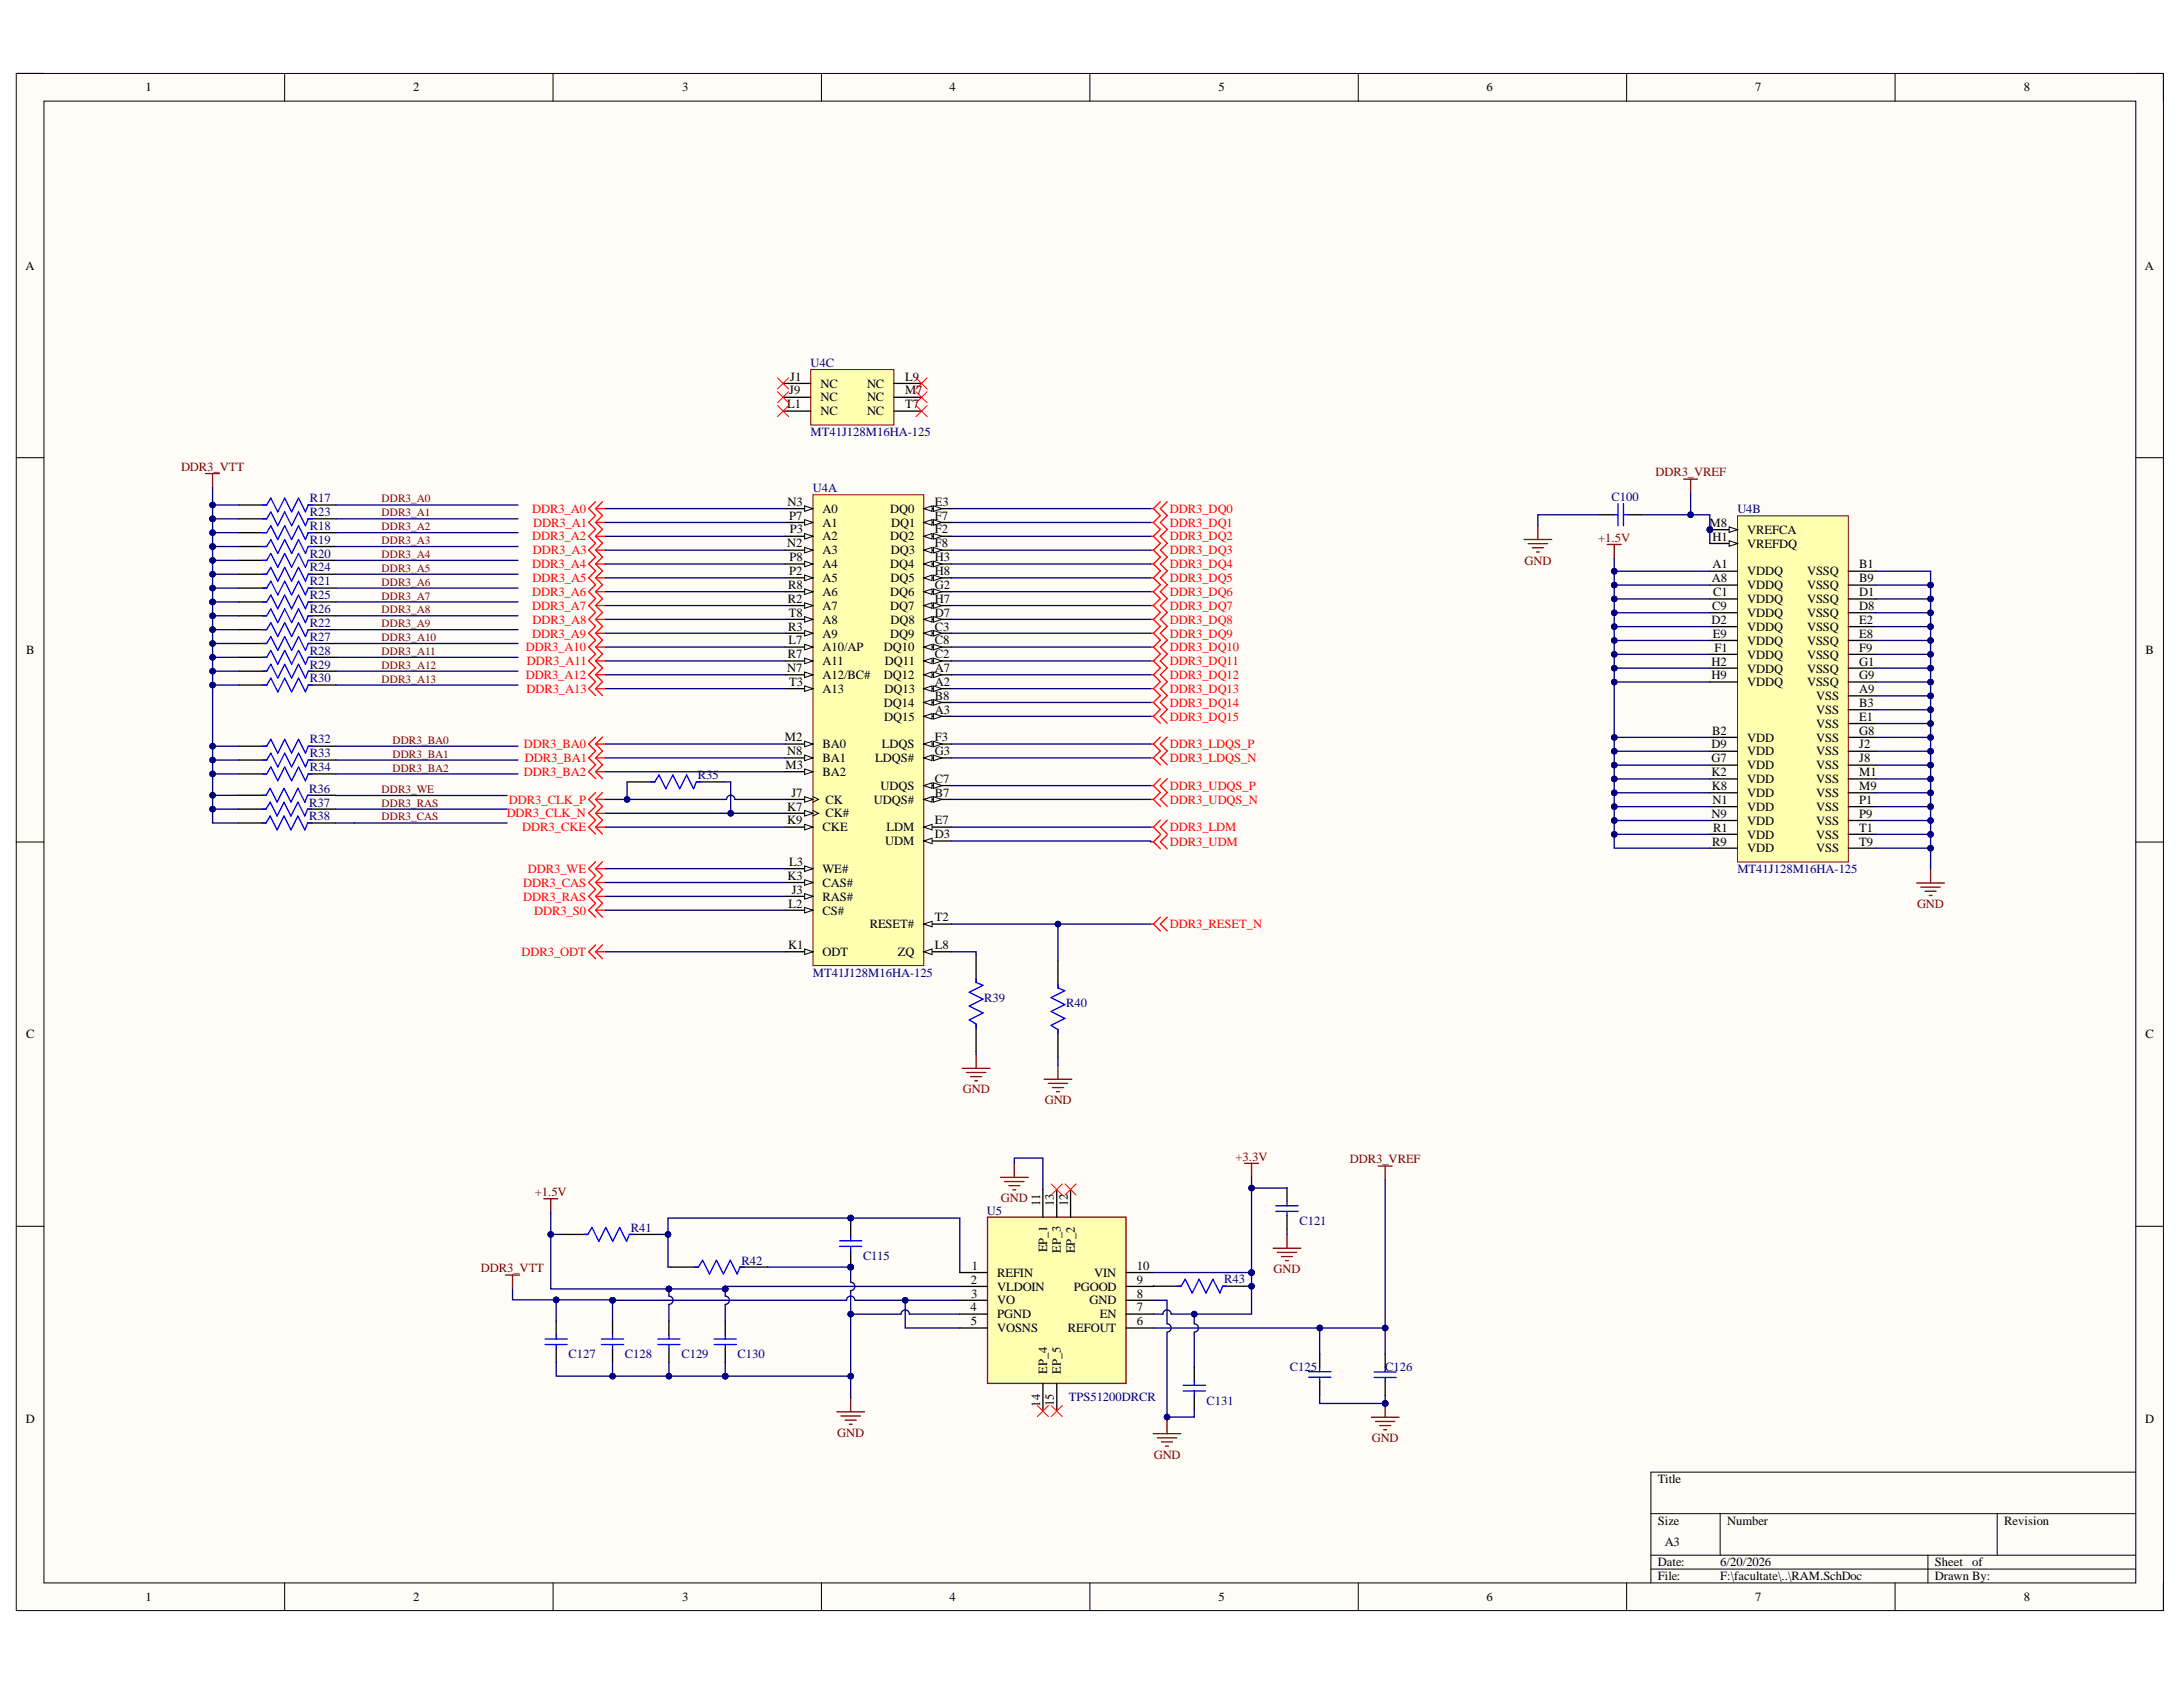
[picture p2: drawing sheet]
<svg xmlns="http://www.w3.org/2000/svg" width="279mm" height="216mm" viewBox="0 0 279 216" stroke-linecap="round" stroke-linejoin="round" font-family="sans-serif">
<defs><g id="words">
<g font-size="1.6">
<text x="18.6" y="11.7">1</text>
<text x="52.9" y="11.7">2</text>
<text x="87.3" y="11.7">3</text>
<text x="121.5" y="11.7">4</text>
<text x="155.9" y="11.7">5</text>
<text x="190.3" y="11.7">6</text>
<text x="224.6" y="11.7">7</text>
<text x="259" y="11.7">8</text>
<text x="3.3" y="34.5">A</text>
<text x="274.5" y="34.5">A</text>
<text x="100.7" y="52.3">L1</text>
<text x="101" y="50.5">J9</text>
<text x="101.1" y="48.7">J1</text>
<text x="105" y="49.6">NC</text>
<text x="105" y="51.4">NC</text>
<text x="105" y="53.1">NC</text>
<text x="111" y="49.6">NC</text>
<text x="111" y="51.4">NC</text>
<text x="111" y="53.1">NC</text>
<text x="115.8" y="48.7">L9</text>
<text x="115.8" y="50.5">M7</text>
<text x="115.8" y="52.3">T7</text>
<text x="100.8" y="64.7">N3</text>
<text x="105.3" y="65.6">A0</text>
<text x="113.9" y="65.6">DQ0</text>
<text x="119.6" y="64.7">E3</text>
<text x="100.7" y="70.1">N2</text>
<text x="101" y="66.5">P7</text>
<text x="101" y="71.8">P8</text>
<text x="101.1" y="68.3">P3</text>
<text x="105.3" y="70.9">A3</text>
<text x="105.3" y="69.2">A2</text>
<text x="105.3" y="67.4">A1</text>
<text x="113.9" y="69.2">DQ2</text>
<text x="114" y="70.9">DQ3</text>
<text x="114.1" y="67.4">DQ1</text>
<text x="119.6" y="68.3">F2</text>
<text x="119.6" y="66.5">F7</text>
<text x="119.6" y="70.1">F8</text>
<text x="119.6" y="71.8">H3</text>
<text x="218.8" y="67.4">M8</text>
<text x="219.2" y="69.2">H1</text>
<text x="223.6" y="70.1">VREFDQ</text>
<text x="223.6" y="68.3">VREFCA</text>
<text x="100.8" y="77.2">R2</text>
<text x="100.9" y="75.4">R8</text>
<text x="101" y="73.6">P2</text>
<text x="105.3" y="74.5">A5</text>
<text x="105.3" y="72.7">A4</text>
<text x="105.3" y="76.3">A6</text>
<text x="113.9" y="76.3">DQ6</text>
<text x="113.9" y="72.7">DQ4</text>
<text x="114" y="74.5">DQ5</text>
<text x="119.6" y="75.4">G2</text>
<text x="119.6" y="77.2">H7</text>
<text x="119.6" y="73.6">H8</text>
<text x="219.1" y="74.5">A8</text>
<text x="219.2" y="72.8">A1</text>
<text x="219.3" y="76.3">C1</text>
<text x="223.6" y="73.6">VDDQ</text>
<text x="223.6" y="75.4">VDDQ</text>
<text x="223.6" y="77.2">VDDQ</text>
<text x="231.3" y="73.6">VSSQ</text>
<text x="231.3" y="75.4">VSSQ</text>
<text x="231.3" y="77.2">VSSQ</text>
<text x="238" y="72.8">B1</text>
<text x="238" y="74.5">B9</text>
<text x="238" y="76.3">D1</text>
<text x="3.3" y="83.7">B</text>
<text x="100.9" y="80.7">R3</text>
<text x="100.9" y="82.5">L7</text>
<text x="101" y="78.9">T8</text>
<text x="105.3" y="83.4">A10/AP</text>
<text x="105.3" y="78">A7</text>
<text x="105.3" y="81.6">A9</text>
<text x="105.3" y="79.8">A8</text>
<text x="113.1" y="83.4">DQ10</text>
<text x="113.9" y="81.6">DQ9</text>
<text x="113.9" y="78">DQ7</text>
<text x="114" y="79.8">DQ8</text>
<text x="119.6" y="80.7">C3</text>
<text x="119.6" y="82.5">C8</text>
<text x="119.6" y="78.9">D7</text>
<text x="219.1" y="79.9">D2</text>
<text x="219.1" y="78.1">C9</text>
<text x="219.2" y="81.6">E9</text>
<text x="219.4" y="83.4">F1</text>
<text x="223.6" y="79">VDDQ</text>
<text x="223.6" y="80.7">VDDQ</text>
<text x="223.6" y="82.5">VDDQ</text>
<text x="231.3" y="79">VSSQ</text>
<text x="231.3" y="80.7">VSSQ</text>
<text x="231.3" y="82.5">VSSQ</text>
<text x="238" y="78.1">D8</text>
<text x="238" y="79.9">E2</text>
<text x="238" y="81.6">E8</text>
<text x="238" y="83.4">F9</text>
<text x="274.6" y="83.7">B</text>
<text x="100.7" y="86">N7</text>
<text x="100.8" y="84.2">R7</text>
<text x="101" y="87.8">T3</text>
<text x="105.3" y="86.9">A12/BC#</text>
<text x="105.3" y="85.1">A11</text>
<text x="105.3" y="88.7">A13</text>
<text x="113.1" y="86.9">DQ12</text>
<text x="113.2" y="88.7">DQ13</text>
<text x="113.3" y="85.1">DQ11</text>
<text x="119.6" y="87.8">A2</text>
<text x="119.6" y="86">A7</text>
<text x="119.6" y="89.6">B8</text>
<text x="119.6" y="84.2">C2</text>
<text x="219.1" y="85.2">H2</text>
<text x="219.1" y="87">H9</text>
<text x="223.6" y="84.3">VDDQ</text>
<text x="223.6" y="86.1">VDDQ</text>
<text x="223.6" y="87.8">VDDQ</text>
<text x="231.3" y="84.3">VSSQ</text>
<text x="231.3" y="86.1">VSSQ</text>
<text x="231.3" y="87.8">VSSQ</text>
<text x="232.5" y="89.6">VSS</text>
<text x="238" y="88.7">A9</text>
<text x="238" y="85.2">G1</text>
<text x="238" y="87">G9</text>
<text x="100.4" y="94.9">M2</text>
<text x="105.3" y="95.7">BA0</text>
<text x="112.9" y="95.7">LDQS</text>
<text x="113.1" y="90.5">DQ14</text>
<text x="113.2" y="92.2">DQ15</text>
<text x="119.6" y="91.3">A3</text>
<text x="119.6" y="94.9">F3</text>
<text x="219.1" y="95.8">D9</text>
<text x="219.1" y="94">B2</text>
<text x="223.6" y="94.9">VDD</text>
<text x="232.5" y="91.3">VSS</text>
<text x="232.5" y="93.1">VSS</text>
<text x="232.5" y="94.9">VSS</text>
<text x="238" y="90.5">B3</text>
<text x="238" y="92.2">E1</text>
<text x="238" y="94">G8</text>
<text x="238" y="95.8">J2</text>
<text x="100.5" y="98.4">M3</text>
<text x="100.7" y="96.6">N8</text>
<text x="101.3" y="102">J7</text>
<text x="105.3" y="99.3">BA2</text>
<text x="105.3" y="97.5">BA1</text>
<text x="112" y="97.5">LDQS#</text>
<text x="112.7" y="101.1">UDQS</text>
<text x="119.6" y="102">B7</text>
<text x="119.6" y="100.2">C7</text>
<text x="119.6" y="96.6">G3</text>
<text x="219.1" y="97.6">G7</text>
<text x="219.1" y="99.3">K2</text>
<text x="219.1" y="101.1">K8</text>
<text x="223.6" y="96.7">VDD</text>
<text x="223.6" y="98.4">VDD</text>
<text x="223.6" y="100.2">VDD</text>
<text x="223.6" y="102">VDD</text>
<text x="232.5" y="96.7">VSS</text>
<text x="232.5" y="98.4">VSS</text>
<text x="232.5" y="100.2">VSS</text>
<text x="232.5" y="102">VSS</text>
<text x="238" y="97.6">J8</text>
<text x="238" y="99.3">M1</text>
<text x="238" y="101.1">M9</text>
<text x="100.7" y="103.7">K7</text>
<text x="100.7" y="105.5">K9</text>
<text x="105.3" y="106.4">CKE</text>
<text x="105.6" y="102.8">CK</text>
<text x="105.6" y="104.6">CK#</text>
<text x="111.9" y="102.8">UDQS#</text>
<text x="113.5" y="106.4">LDM</text>
<text x="119.6" y="107.3">D3</text>
<text x="119.6" y="105.5">E7</text>
<text x="219.1" y="104.7">N9</text>
<text x="219.2" y="102.9">N1</text>
<text x="219.3" y="106.4">R1</text>
<text x="223.6" y="103.8">VDD</text>
<text x="223.6" y="105.5">VDD</text>
<text x="223.6" y="107.3">VDD</text>
<text x="232.5" y="103.8">VSS</text>
<text x="232.5" y="105.5">VSS</text>
<text x="232.5" y="107.3">VSS</text>
<text x="238" y="102.9">P1</text>
<text x="238" y="104.7">P9</text>
<text x="238" y="106.4">T1</text>
<text x="100.8" y="112.6">K3</text>
<text x="101" y="110.8">L3</text>
<text x="105.3" y="113.5">CAS#</text>
<text x="105.3" y="111.7">WE#</text>
<text x="113.3" y="108.2">UDM</text>
<text x="219.1" y="108.2">R9</text>
<text x="223.6" y="109.1">VDD</text>
<text x="232.5" y="109.1">VSS</text>
<text x="238" y="108.2">T9</text>
<text x="100.9" y="116.2">L2</text>
<text x="101.3" y="114.4">J3</text>
<text x="105.3" y="115.3">RAS#</text>
<text x="105.3" y="117">CS#</text>
<text x="111.3" y="118.8">RESET#</text>
<text x="119.6" y="117.9">T2</text>
<text x="100.9" y="121.5">K1</text>
<text x="105.3" y="122.4">ODT</text>
<text x="114.9" y="122.4">ZQ</text>
<text x="119.6" y="121.5">L8</text>
<text x="3.3" y="132.9">C</text>
<text x="274.6" y="132.9">C</text>
<text x="133.1" y="154.4" transform="rotate(-90 133.1 154.4)">11</text>
<text x="134.9" y="154.4" transform="rotate(-90 134.9 154.4)">13</text>
<text x="136.7" y="154.4" transform="rotate(-90 136.7 154.4)">12</text>
<text x="134" y="160.3" transform="rotate(-90 134 160.3)">EP_1</text>
<text x="135.8" y="160.4" transform="rotate(-90 135.8 160.4)">EP_3</text>
<text x="137.6" y="160.4" transform="rotate(-90 137.6 160.4)">EP_2</text>
<text x="124.2" y="167.8">4</text>
<text x="124.2" y="164.3">2</text>
<text x="124.3" y="166.1">3</text>
<text x="124.4" y="162.5">1</text>
<text x="127.6" y="163.4">REFIN</text>
<text x="127.6" y="165.2">VLDOIN</text>
<text x="127.6" y="166.9">VO</text>
<text x="137.4" y="165.2">PGOOD</text>
<text x="139.5" y="166.9">GND</text>
<text x="140.1" y="163.4">VIN</text>
<text x="145.5" y="167.8">7</text>
<text x="145.5" y="166.1">8</text>
<text x="145.5" y="164.3">9</text>
<text x="145.5" y="162.5">10</text>
<text x="124.2" y="169.6">5</text>
<text x="127.6" y="168.7">PGND</text>
<text x="127.6" y="170.5">VOSNS</text>
<text x="136.7" y="170.5">REFOUT</text>
<text x="140.8" y="168.7">EN</text>
<text x="145.5" y="169.6">6</text>
<text x="134" y="175.8" transform="rotate(-90 134 175.8)">EP_4</text>
<text x="134.9" y="180" transform="rotate(-90 134.9 180)">15</text>
<text x="135.8" y="175.8" transform="rotate(-90 135.8 175.8)">EP_5</text>
<text x="3.3" y="182.1">D</text>
<text x="133.1" y="180" transform="rotate(-90 133.1 180)">14</text>
<text x="274.6" y="182.1">D</text>
<text x="212.2" y="189.8">Title</text>
<text x="212.2" y="195.1">Size</text>
<text x="213.1" y="197.8">A3</text>
<text x="221.1" y="195.1">Number</text>
<text x="256.5" y="195.1">Revision</text>
<text x="212.2" y="200.5">Date:</text>
<text x="212.2" y="202.2">File:</text>
<text x="220.2" y="200.5">6/20/2026</text>
<text x="220.2" y="202.2">F:\facultate\..\RAM.SchDoc</text>
<text x="247.6" y="200.5">Sheet</text>
<text x="247.6" y="202.2">Drawn By:</text>
<text x="252.4" y="200.5">of</text>
<text x="18.6" y="204.9">1</text>
<text x="52.9" y="204.9">2</text>
<text x="87.3" y="204.9">3</text>
<text x="121.5" y="204.9">4</text>
<text x="155.9" y="204.9">5</text>
<text x="190.3" y="204.9">6</text>
<text x="224.6" y="204.9">7</text>
<text x="259" y="204.9">8</text>
</g>
<g font-size="1.6" fill="#000080">
<text x="103.7" y="46.9">U4C</text>
<text x="103.7" y="55.8">MT41J128M16HA-125</text>
<text x="39.7" y="64.3">R17</text>
<text x="104" y="63">U4A</text>
<text x="206.3" y="64.1">C100</text>
<text x="222.4" y="65.7">U4B</text>
<text x="39.7" y="66">R23</text>
<text x="39.7" y="67.8">R18</text>
<text x="39.7" y="69.6">R19</text>
<text x="39.7" y="71.4">R20</text>
<text x="39.7" y="73.1">R24</text>
<text x="39.7" y="74.9">R21</text>
<text x="39.7" y="76.7">R25</text>
<text x="39.7" y="78.5">R26</text>
<text x="39.7" y="80.2">R22</text>
<text x="39.7" y="82">R27</text>
<text x="39.7" y="83.8">R28</text>
<text x="39.7" y="85.6">R29</text>
<text x="39.7" y="87.3">R30</text>
<text x="39.7" y="95.2">R32</text>
<text x="39.6" y="101.4">R36</text>
<text x="39.7" y="96.9">R33</text>
<text x="39.7" y="98.7">R34</text>
<text x="89.3" y="99.7">R35</text>
<text x="39.6" y="103.2">R37</text>
<text x="39.6" y="105">R38</text>
<text x="222.4" y="111.8">MT41J128M16HA-125</text>
<text x="104" y="125">MT41J128M16HA-125</text>
<text x="126" y="128.2">R39</text>
<text x="136.5" y="128.9">R40</text>
<text x="126.3" y="155.5">U5</text>
<text x="80.7" y="157.7">R41</text>
<text x="94.9" y="161.8">R42</text>
<text x="110.5" y="161.3">C115</text>
<text x="166.3" y="156.8">C121</text>
<text x="156.7" y="164.2">R43</text>
<text x="72.8" y="173.8">C127</text>
<text x="80" y="173.8">C128</text>
<text x="87.2" y="173.8">C129</text>
<text x="94.4" y="173.8">C130</text>
<text x="136.8" y="179.2">TPS51200DRCR</text>
<text x="154.4" y="179.8">C131</text>
<text x="165.1" y="175.4">C125</text>
<text x="177.3" y="175.4">C126</text>
</g>
<g font-size="1.6" fill="#800000">
<text x="23.2" y="60.2">DDR3_VTT</text>
<text x="211.9" y="61">DDR3_VREF</text>
<text x="204.6" y="69.3">+1.5V</text>
<text x="195.1" y="72.2">GND</text>
<text x="245.4" y="116.2">GND</text>
<text x="123.2" y="139.9">GND</text>
<text x="133.7" y="141.3">GND</text>
<text x="158.1" y="148.5">+3.3V</text>
<text x="172.8" y="148.9">DDR3_VREF</text>
<text x="68.4" y="153.1">+1.5V</text>
<text x="128.1" y="153.9">GND</text>
<text x="61.6" y="162.8">DDR3_VTT</text>
<text x="163" y="162.9">GND</text>
<text x="107.2" y="183.9">GND</text>
<text x="175.6" y="184.6">GND</text>
<text x="147.7" y="186.7">GND</text>
</g>
<g font-size="1.6" fill="#f00">
<text x="68.1" y="65.6">DDR3_A0</text>
<text x="149.7" y="65.6">DDR3_DQ0</text>
<text x="68.1" y="69.2">DDR3_A2</text>
<text x="68.2" y="70.9">DDR3_A3</text>
<text x="68.2" y="67.4">DDR3_A1</text>
<text x="149.7" y="67.4">DDR3_DQ1</text>
<text x="149.7" y="69.2">DDR3_DQ2</text>
<text x="149.7" y="70.9">DDR3_DQ3</text>
<text x="68.1" y="72.7">DDR3_A4</text>
<text x="68.1" y="76.3">DDR3_A6</text>
<text x="68.1" y="74.5">DDR3_A5</text>
<text x="149.7" y="72.7">DDR3_DQ4</text>
<text x="149.7" y="74.5">DDR3_DQ5</text>
<text x="149.7" y="76.3">DDR3_DQ6</text>
<text x="67.3" y="83.4">DDR3_A10</text>
<text x="68.1" y="78">DDR3_A7</text>
<text x="68.1" y="81.6">DDR3_A9</text>
<text x="68.1" y="79.8">DDR3_A8</text>
<text x="149.7" y="78">DDR3_DQ7</text>
<text x="149.7" y="79.8">DDR3_DQ8</text>
<text x="149.7" y="81.6">DDR3_DQ9</text>
<text x="149.7" y="83.4">DDR3_DQ10</text>
<text x="67.3" y="86.9">DDR3_A12</text>
<text x="67.4" y="88.7">DDR3_A13</text>
<text x="67.4" y="85.1">DDR3_A11</text>
<text x="149.7" y="85.1">DDR3_DQ11</text>
<text x="149.7" y="86.9">DDR3_DQ12</text>
<text x="149.7" y="88.7">DDR3_DQ13</text>
<text x="67" y="95.7">DDR3_BA0</text>
<text x="149.7" y="90.5">DDR3_DQ14</text>
<text x="149.7" y="92.2">DDR3_DQ15</text>
<text x="149.7" y="95.7">DDR3_LDQS_P</text>
<text x="67" y="99.3">DDR3_BA2</text>
<text x="67.2" y="97.5">DDR3_BA1</text>
<text x="149.7" y="97.5">DDR3_LDQS_N</text>
<text x="149.7" y="101.1">DDR3_UDQS_P</text>
<text x="64.8" y="104.6">DDR3_CLK_N</text>
<text x="65.1" y="102.8">DDR3_CLK_P</text>
<text x="66.8" y="106.4">DDR3_CKE</text>
<text x="149.7" y="102.8">DDR3_UDQS_N</text>
<text x="149.7" y="106.4">DDR3_LDM</text>
<text x="67" y="113.5">DDR3_CAS</text>
<text x="67.6" y="111.7">DDR3_WE</text>
<text x="149.7" y="108.3">DDR3_UDM</text>
<text x="67" y="115.3">DDR3_RAS</text>
<text x="68.4" y="117">DDR3_S0</text>
<text x="149.7" y="118.8">DDR3_RESET_N</text>
<text x="66.8" y="122.4">DDR3_ODT</text>
</g>
<g font-size="1.4" fill="#800000">
<text x="48.8" y="64.3">DDR3_A0</text>
<text x="48.8" y="66.1">DDR3_A1</text>
<text x="48.8" y="67.9">DDR3_A2</text>
<text x="48.8" y="69.6">DDR3_A3</text>
<text x="48.8" y="71.4">DDR3_A4</text>
<text x="48.8" y="73.2">DDR3_A5</text>
<text x="48.8" y="75">DDR3_A6</text>
<text x="48.8" y="76.7">DDR3_A7</text>
<text x="48.8" y="78.5">DDR3_A8</text>
<text x="48.8" y="80.3">DDR3_A9</text>
<text x="48.8" y="82.1">DDR3_A10</text>
<text x="48.8" y="83.8">DDR3_A11</text>
<text x="48.8" y="85.6">DDR3_A12</text>
<text x="48.8" y="87.4">DDR3_A13</text>
<text x="50.2" y="95.2">DDR3_BA0</text>
<text x="48.8" y="101.5">DDR3_WE</text>
<text x="50.2" y="97">DDR3_BA1</text>
<text x="50.2" y="98.7">DDR3_BA2</text>
<text x="48.8" y="103.2">DDR3_RAS</text>
<text x="48.8" y="105">DDR3_CAS</text>
</g>
</g></defs>
<path d="M2.1 9.4h274.8v196.7h-274.8z" fill-rule="evenodd" fill="#fffcf8"/>
<path d="M2.1 9.4h274.8v196.7h-274.8z" fill="none" stroke="#000" stroke-width=".13"/>
<path d="M5.6 12.9h267.8v189.7h-267.8z" fill-rule="evenodd" fill="#fffcf8"/>
<g fill="none" stroke="#000" stroke-width=".13">
<path d="M2.1 9.4h3.5M5.6 12.9h267.8v189.7h-267.8zM36.4 9.4v3.5M70.8 9.4v3.5M105.1 9.4v3.5M139.5 9.4v3.5M173.8 9.4v3.5M208.2 9.4v3.5M242.5 9.4v3.5M273.4 9.4h3.5v3.5M2.1 58.6h3.5M273.4 58.6h3.5"/>
<path d="M2.1 107.8h3.5M273.4 107.8h3.5M2.1 156.9h3.5M273.4 156.9h3.5M211.3 193.7h62.1M211.3 199h62.1M220.2 193.7v5.3M246.8 199v3.6M255.6 193.7v5.3M273.4 188.4h-62.1v14.2M36.4 202.6v3.5M70.8 202.6v3.5"/>
<path d="M105.1 202.6v3.5M139.5 202.6v3.5M173.8 202.6v3.5M208.2 202.6v3.5M211.3 200.8h62.1M242.5 202.6v3.5M276.9 202.6v3.5"/>
</g>
<path d="M104 63.3h14.2v60.3h-14.2z" fill-rule="evenodd" fill="#ffffb0"/>
<path d="M104 63.3h14.2v60.3h-14.2z" fill="none" stroke="#800000" stroke-width=".13"/>
<path d="M118.2 88.1h3.6" fill="none" stroke="#000" stroke-width=".17"/>
<path d="M118.2 88.1l1.1-.3v.7z" fill="#f8fcff"/>
<path d="M118.2 88.1l1.1-.3v.7z" fill="none" stroke="#000" stroke-width=".13"/>
<path d="M119.5 87.8l1 .3-1 .4z" fill="#f8fcff"/>
<path d="M119.5 87.8l1 .3-1 .4z" fill="none" stroke="#000" stroke-width=".13"/>
<path d="M118.2 91.7h3.6" fill="none" stroke="#000" stroke-width=".17"/>
<path d="M118.2 91.7l1.1-.4v.7z" fill="#f8fcff"/>
<path d="M118.2 91.7l1.1-.4v.7z" fill="none" stroke="#000" stroke-width=".13"/>
<path d="M119.5 91.3l1 .4-1 .3z" fill="#f8fcff"/>
<path d="M119.5 91.3l1 .4-1 .3z" fill="none" stroke="#000" stroke-width=".13"/>
<path d="M118.2 86.4h3.6" fill="none" stroke="#000" stroke-width=".17"/>
<path d="M118.2 86.4l1.1-.4v.7z" fill="#f8fcff"/>
<path d="M118.2 86.4l1.1-.4v.7z" fill="none" stroke="#000" stroke-width=".13"/>
<path d="M119.5 86l1 .4-1 .3z" fill="#f8fcff"/>
<path d="M119.5 86l1 .4-1 .3z" fill="none" stroke="#000" stroke-width=".13"/>
<path d="M118.2 102.3h3.6" fill="none" stroke="#000" stroke-width=".17"/>
<path d="M118.2 102.3l1.1-.3v.7z" fill="#f8fcff"/>
<path d="M118.2 102.3l1.1-.3v.7z" fill="none" stroke="#000" stroke-width=".13"/>
<path d="M119.5 102l1 .3-1 .4z" fill="#f8fcff"/>
<path d="M119.5 102l1 .3-1 .4z" fill="none" stroke="#000" stroke-width=".13"/>
<path d="M118.2 89.9h3.6" fill="none" stroke="#000" stroke-width=".17"/>
<path d="M118.2 89.9l1.1-.4v.8z" fill="#f8fcff"/>
<path d="M118.2 89.9l1.1-.4v.8z" fill="none" stroke="#000" stroke-width=".13"/>
<path d="M119.5 89.5l1 .4-1 .4z" fill="#f8fcff"/>
<path d="M119.5 89.5l1 .4-1 .4z" fill="none" stroke="#000" stroke-width=".13"/>
<path d="M118.2 84.6h3.6" fill="none" stroke="#000" stroke-width=".17"/>
<path d="M118.2 84.6l1.1-.4v.7z" fill="#f8fcff"/>
<path d="M118.2 84.6l1.1-.4v.7z" fill="none" stroke="#000" stroke-width=".13"/>
<path d="M119.5 84.2l1 .4-1 .3z" fill="#f8fcff"/>
<path d="M119.5 84.2l1 .4-1 .3z" fill="none" stroke="#000" stroke-width=".13"/>
<path d="M118.2 81h3.6" fill="none" stroke="#000" stroke-width=".17"/>
<path d="M118.2 81l1.1-.3v.7z" fill="#f8fcff"/>
<path d="M118.2 81l1.1-.3v.7z" fill="none" stroke="#000" stroke-width=".13"/>
<path d="M119.5 80.7l1 .3-1 .4z" fill="#f8fcff"/>
<path d="M119.5 80.7l1 .3-1 .4z" fill="none" stroke="#000" stroke-width=".13"/>
<path d="M118.2 100.5h3.6" fill="none" stroke="#000" stroke-width=".17"/>
<path d="M118.2 100.5l1.1-.3v.7z" fill="#f8fcff"/>
<path d="M118.2 100.5l1.1-.3v.7z" fill="none" stroke="#000" stroke-width=".13"/>
<path d="M119.5 100.2l1 .3-1 .4z" fill="#f8fcff"/>
<path d="M119.5 100.2l1 .3-1 .4z" fill="none" stroke="#000" stroke-width=".13"/>
<path d="M118.2 82.8h3.6" fill="none" stroke="#000" stroke-width=".17"/>
<path d="M118.2 82.8l1.1-.3v.7z" fill="#f8fcff"/>
<path d="M118.2 82.8l1.1-.3v.7z" fill="none" stroke="#000" stroke-width=".13"/>
<path d="M119.5 82.5l1 .3-1 .4z" fill="#f8fcff"/>
<path d="M119.5 82.5l1 .3-1 .4z" fill="none" stroke="#000" stroke-width=".13"/>
<path d="M118.2 107.6h3.6" fill="none" stroke="#000" stroke-width=".17"/>
<path d="M118.2 107.6l1.1-.3v.7z" fill="#f8fcff"/>
<path d="M118.2 107.6l1.1-.3v.7z" fill="none" stroke="#000" stroke-width=".13"/>
<path d="M118.2 79.3h3.6" fill="none" stroke="#000" stroke-width=".17"/>
<path d="M118.2 79.3l1.1-.4v.7z" fill="#f8fcff"/>
<path d="M118.2 79.3l1.1-.4v.7z" fill="none" stroke="#000" stroke-width=".13"/>
<path d="M119.5 78.9l1 .4-1 .3z" fill="#f8fcff"/>
<path d="M119.5 78.9l1 .4-1 .3z" fill="none" stroke="#000" stroke-width=".13"/>
<path d="M118.2 65.1h3.6" fill="none" stroke="#000" stroke-width=".17"/>
<path d="M118.2 65.1l1.1-.4v.7z" fill="#f8fcff"/>
<path d="M118.2 65.1l1.1-.4v.7z" fill="none" stroke="#000" stroke-width=".13"/>
<path d="M119.5 64.7l1 .4-1 .3z" fill="#f8fcff"/>
<path d="M119.5 64.7l1 .4-1 .3z" fill="none" stroke="#000" stroke-width=".13"/>
<path d="M118.2 105.9h3.6" fill="none" stroke="#000" stroke-width=".17"/>
<path d="M118.2 105.9l1.1-.4v.7z" fill="#f8fcff"/>
<path d="M118.2 105.9l1.1-.4v.7z" fill="none" stroke="#000" stroke-width=".13"/>
<path d="M118.2 68.6h3.6" fill="none" stroke="#000" stroke-width=".17"/>
<path d="M118.2 68.6l1.1-.3v.7z" fill="#f8fcff"/>
<path d="M118.2 68.6l1.1-.3v.7z" fill="none" stroke="#000" stroke-width=".13"/>
<path d="M119.5 68.3l1 .3-1 .4z" fill="#f8fcff"/>
<path d="M119.5 68.3l1 .3-1 .4z" fill="none" stroke="#000" stroke-width=".13"/>
<path d="M118.2 95.2h3.6" fill="none" stroke="#000" stroke-width=".17"/>
<path d="M118.2 95.2l1.1-.3v.7z" fill="#f8fcff"/>
<path d="M118.2 95.2l1.1-.3v.7z" fill="none" stroke="#000" stroke-width=".13"/>
<path d="M119.5 94.9l1 .3-1 .4z" fill="#f8fcff"/>
<path d="M119.5 94.9l1 .3-1 .4z" fill="none" stroke="#000" stroke-width=".13"/>
<path d="M118.2 66.9h3.6" fill="none" stroke="#000" stroke-width=".17"/>
<path d="M118.2 66.9l1.1-.4v.7z" fill="#f8fcff"/>
<path d="M118.2 66.9l1.1-.4v.7z" fill="none" stroke="#000" stroke-width=".13"/>
<path d="M119.5 66.5l1 .4-1 .3z" fill="#f8fcff"/>
<path d="M119.5 66.5l1 .4-1 .3z" fill="none" stroke="#000" stroke-width=".13"/>
<path d="M118.2 70.4h3.6" fill="none" stroke="#000" stroke-width=".17"/>
<path d="M118.2 70.4l1.1-.3v.7z" fill="#f8fcff"/>
<path d="M118.2 70.4l1.1-.3v.7z" fill="none" stroke="#000" stroke-width=".13"/>
<path d="M119.5 70.1l1 .3-1 .4z" fill="#f8fcff"/>
<path d="M119.5 70.1l1 .3-1 .4z" fill="none" stroke="#000" stroke-width=".13"/>
<path d="M118.2 75.7h3.6" fill="none" stroke="#000" stroke-width=".17"/>
<path d="M118.2 75.7l1.1-.3v.7z" fill="#f8fcff"/>
<path d="M118.2 75.7l1.1-.3v.7z" fill="none" stroke="#000" stroke-width=".13"/>
<path d="M119.5 75.4l1 .3-1 .4z" fill="#f8fcff"/>
<path d="M119.5 75.4l1 .3-1 .4z" fill="none" stroke="#000" stroke-width=".13"/>
<path d="M118.2 97h3.6" fill="none" stroke="#000" stroke-width=".17"/>
<path d="M118.2 97l1.1-.4v.7z" fill="#f8fcff"/>
<path d="M118.2 97l1.1-.4v.7z" fill="none" stroke="#000" stroke-width=".13"/>
<path d="M119.5 96.6l1 .4-1 .3z" fill="#f8fcff"/>
<path d="M119.5 96.6l1 .4-1 .3z" fill="none" stroke="#000" stroke-width=".13"/>
<path d="M118.2 72.2h3.6" fill="none" stroke="#000" stroke-width=".17"/>
<path d="M118.2 72.2l1.1-.4v.7z" fill="#f8fcff"/>
<path d="M118.2 72.2l1.1-.4v.7z" fill="none" stroke="#000" stroke-width=".13"/>
<path d="M119.5 71.8l1 .4-1 .3z" fill="#f8fcff"/>
<path d="M119.5 71.8l1 .4-1 .3z" fill="none" stroke="#000" stroke-width=".13"/>
<path d="M118.2 77.5h3.6" fill="none" stroke="#000" stroke-width=".17"/>
<path d="M118.2 77.5l1.1-.4v.8z" fill="#f8fcff"/>
<path d="M118.2 77.5l1.1-.4v.8z" fill="none" stroke="#000" stroke-width=".13"/>
<path d="M119.5 77.1l1 .4-1 .4z" fill="#f8fcff"/>
<path d="M119.5 77.1l1 .4-1 .4z" fill="none" stroke="#000" stroke-width=".13"/>
<path d="M118.2 74h3.6" fill="none" stroke="#000" stroke-width=".17"/>
<path d="M118.2 74l1.1-.4v.7z" fill="#f8fcff"/>
<path d="M118.2 74l1.1-.4v.7z" fill="none" stroke="#000" stroke-width=".13"/>
<path d="M119.5 73.6l1 .4-1 .3z" fill="#f8fcff"/>
<path d="M119.5 73.6l1 .4-1 .3z" fill="none" stroke="#000" stroke-width=".13"/>
<path d="M100.5 114.7h3.5" fill="none" stroke="#000" stroke-width=".17"/>
<path d="M103 114.4l1 .3-1 .4z" fill="#f8fcff"/>
<path d="M103 114.4l1 .3-1 .4z" fill="none" stroke="#000" stroke-width=".13"/>
<path d="M100.5 102.3h3.5" fill="none" stroke="#000" stroke-width=".17"/>
<path d="M103 102l1 .3-1 .4z" fill="#f8fcff"/>
<path d="M103 102l1 .3-1 .4zM104 102l.8 .3-.8 .4" fill="none" stroke="#000" stroke-width=".13"/>
<path d="M100.5 121.8h3.5" fill="none" stroke="#000" stroke-width=".17"/>
<path d="M103 121.5l1 .3-1 .4z" fill="#f8fcff"/>
<path d="M103 121.5l1 .3-1 .4z" fill="none" stroke="#000" stroke-width=".13"/>
<path d="M100.5 112.9h3.5" fill="none" stroke="#000" stroke-width=".17"/>
<path d="M103 112.6l1 .3-1 .4z" fill="#f8fcff"/>
<path d="M103 112.6l1 .3-1 .4z" fill="none" stroke="#000" stroke-width=".13"/>
<path d="M100.5 104.1h3.5" fill="none" stroke="#000" stroke-width=".17"/>
<path d="M103 103.7l1 .4-1 .3z" fill="#f8fcff"/>
<path d="M103 103.7l1 .4-1 .3zM104 103.7l.8 .4-.8 .3" fill="none" stroke="#000" stroke-width=".13"/>
<path d="M100.5 105.9h3.5" fill="none" stroke="#000" stroke-width=".17"/>
<path d="M103 105.5l1 .4-1 .3z" fill="#f8fcff"/>
<path d="M103 105.5l1 .4-1 .3z" fill="none" stroke="#000" stroke-width=".13"/>
<path d="M100.5 116.5h3.5" fill="none" stroke="#000" stroke-width=".17"/>
<path d="M103 116.1l1 .4-1 .3z" fill="#f8fcff"/>
<path d="M103 116.1l1 .4-1 .3z" fill="none" stroke="#000" stroke-width=".13"/>
<path d="M100.5 111.2h3.5" fill="none" stroke="#000" stroke-width=".17"/>
<path d="M103 110.8l1 .4-1 .3z" fill="#f8fcff"/>
<path d="M103 110.8l1 .4-1 .3z" fill="none" stroke="#000" stroke-width=".13"/>
<path d="M100.5 82.8h3.5" fill="none" stroke="#000" stroke-width=".17"/>
<path d="M103 82.5l1 .3-1 .4z" fill="#f8fcff"/>
<path d="M103 82.5l1 .3-1 .4z" fill="none" stroke="#000" stroke-width=".13"/>
<path d="M118.2 121.8h3.6" fill="none" stroke="#000" stroke-width=".17"/>
<path d="M118.2 121.8l1.1-.3v.7z" fill="#f8fcff"/>
<path d="M118.2 121.8l1.1-.3v.7z" fill="none" stroke="#000" stroke-width=".13"/>
<path d="M100.5 95.2h3.5" fill="none" stroke="#000" stroke-width=".17"/>
<path d="M103 94.9l1 .3-1 .4z" fill="#f8fcff"/>
<path d="M103 94.9l1 .3-1 .4z" fill="none" stroke="#000" stroke-width=".13"/>
<path d="M100.5 98.8h3.5" fill="none" stroke="#000" stroke-width=".17"/>
<path d="M103 98.4l1 .4-1 .3z" fill="#f8fcff"/>
<path d="M103 98.4l1 .4-1 .3z" fill="none" stroke="#000" stroke-width=".13"/>
<path d="M100.5 70.4h3.5" fill="none" stroke="#000" stroke-width=".17"/>
<path d="M103 70.1l1 .3-1 .4z" fill="#f8fcff"/>
<path d="M103 70.1l1 .3-1 .4z" fill="none" stroke="#000" stroke-width=".13"/>
<path d="M100.5 65.1h3.5" fill="none" stroke="#000" stroke-width=".17"/>
<path d="M103 64.7l1 .4-1 .3z" fill="#f8fcff"/>
<path d="M103 64.7l1 .4-1 .3z" fill="none" stroke="#000" stroke-width=".13"/>
<path d="M100.5 86.4h3.5" fill="none" stroke="#000" stroke-width=".17"/>
<path d="M103 86l1 .4-1 .3z" fill="#f8fcff"/>
<path d="M103 86l1 .4-1 .3z" fill="none" stroke="#000" stroke-width=".13"/>
<path d="M100.5 97h3.5" fill="none" stroke="#000" stroke-width=".17"/>
<path d="M103 96.6l1 .4-1 .3z" fill="#f8fcff"/>
<path d="M103 96.6l1 .4-1 .3z" fill="none" stroke="#000" stroke-width=".13"/>
<path d="M100.5 74h3.5" fill="none" stroke="#000" stroke-width=".17"/>
<path d="M103 73.6l1 .4-1 .3z" fill="#f8fcff"/>
<path d="M103 73.6l1 .4-1 .3z" fill="none" stroke="#000" stroke-width=".13"/>
<path d="M100.5 68.6h3.5" fill="none" stroke="#000" stroke-width=".17"/>
<path d="M103 68.3l1 .3-1 .4z" fill="#f8fcff"/>
<path d="M103 68.3l1 .3-1 .4z" fill="none" stroke="#000" stroke-width=".13"/>
<path d="M100.5 66.9h3.5" fill="none" stroke="#000" stroke-width=".17"/>
<path d="M103 66.5l1 .4-1 .3z" fill="#f8fcff"/>
<path d="M103 66.5l1 .4-1 .3z" fill="none" stroke="#000" stroke-width=".13"/>
<path d="M100.5 72.2h3.5" fill="none" stroke="#000" stroke-width=".17"/>
<path d="M103 71.8l1 .4-1 .3z" fill="#f8fcff"/>
<path d="M103 71.8l1 .4-1 .3z" fill="none" stroke="#000" stroke-width=".13"/>
<path d="M100.5 77.5h3.5" fill="none" stroke="#000" stroke-width=".17"/>
<path d="M103 77.1l1 .4-1 .4z" fill="#f8fcff"/>
<path d="M103 77.1l1 .4-1 .4z" fill="none" stroke="#000" stroke-width=".13"/>
<path d="M100.5 81h3.5" fill="none" stroke="#000" stroke-width=".17"/>
<path d="M103 80.7l1 .3-1 .4z" fill="#f8fcff"/>
<path d="M103 80.7l1 .3-1 .4z" fill="none" stroke="#000" stroke-width=".13"/>
<path d="M100.5 84.6h3.5" fill="none" stroke="#000" stroke-width=".17"/>
<path d="M103 84.2l1 .4-1 .3z" fill="#f8fcff"/>
<path d="M103 84.2l1 .4-1 .3z" fill="none" stroke="#000" stroke-width=".13"/>
<path d="M100.5 75.7h3.5" fill="none" stroke="#000" stroke-width=".17"/>
<path d="M103 75.4l1 .3-1 .4z" fill="#f8fcff"/>
<path d="M103 75.4l1 .3-1 .4z" fill="none" stroke="#000" stroke-width=".13"/>
<path d="M118.2 118.3h3.6" fill="none" stroke="#000" stroke-width=".17"/>
<path d="M118.2 118.3l1.1-.4v.7z" fill="#f8fcff"/>
<path d="M118.2 118.3l1.1-.4v.7z" fill="none" stroke="#000" stroke-width=".13"/>
<path d="M100.5 88.1h3.5" fill="none" stroke="#000" stroke-width=".17"/>
<path d="M103 87.8l1 .3-1 .4z" fill="#f8fcff"/>
<path d="M103 87.8l1 .3-1 .4z" fill="none" stroke="#000" stroke-width=".13"/>
<path d="M100.5 79.3h3.5" fill="none" stroke="#000" stroke-width=".17"/>
<path d="M103 78.9l1 .4-1 .3z" fill="#f8fcff"/>
<path d="M103 78.9l1 .4-1 .3z" fill="none" stroke="#000" stroke-width=".13"/>
<circle cx="218.8" cy="67.8" r=".35" fill="#000080"/>
<circle cx="218.8" cy="67.8" r=".35" fill="none" stroke="#000080" stroke-width=".13"/>
<path d="M222.4 66h14.2v44.3h-14.2z" fill-rule="evenodd" fill="#ffffb0"/>
<path d="M222.4 66h14.2v44.3h-14.2z" fill="none" stroke="#800000" stroke-width=".13"/>
<g fill="none" stroke="#000" stroke-width=".17">
<path d="M218.8 73.1h3.6M218.8 74.9h3.6M218.8 76.7h3.6M218.8 78.4h3.6M218.8 69.6h3.6M236.6 73.1h3.5M236.6 74.9h3.5M236.6 76.7h3.5M236.6 78.4h3.5M218.8 94.4h3.6M218.8 80.2h3.6M218.8 96.1h3.6"/>
<path d="M218.8 82h3.6M218.8 83.7h3.6M218.8 85.5h3.6M218.8 97.9h3.6M218.8 87.3h3.6M218.8 99.7h3.6M236.6 89.1h3.5M236.6 94.4h3.5M236.6 90.8h3.5M236.6 80.2h3.5M236.6 96.1h3.5M236.6 92.6h3.5"/>
<path d="M236.6 82h3.5M236.6 83.7h3.5M236.6 85.5h3.5M236.6 97.9h3.5M236.6 87.3h3.5M236.6 99.7h3.5M218.8 101.5h3.6M218.8 103.2h3.6M218.8 105h3.6M218.8 106.8h3.6M218.8 108.5h3.6M236.6 101.5h3.5"/>
<path d="M236.6 103.2h3.5M236.6 105h3.5M236.6 106.8h3.5M236.6 108.5h3.5"/>
</g>
<path d="M221.3 69.2l1.1 .4-1.1 .3z" fill="#f8fcff"/>
<path d="M221.3 69.2l1.1 .4-1.1 .3z" fill="none" stroke="#000" stroke-width=".13"/>
<path d="M218.8 67.8h3.6" fill="none" stroke="#000" stroke-width=".17"/>
<path d="M221.3 67.4l1.1 .4-1.1 .3z" fill="#f8fcff"/>
<path d="M221.3 67.4l1.1 .4-1.1 .3z" fill="none" stroke="#000" stroke-width=".13"/>
<circle cx="218.8" cy="67.8" r=".35" fill="#000080"/>
<circle cx="218.8" cy="67.8" r=".35" fill="none" stroke="#000080" stroke-width=".13"/>
<path d="M103.8 47.3h10.6v7.1h-10.6z" fill-rule="evenodd" fill="#ffffb0"/>
<path d="M103.8 47.3h10.6v7.1h-10.6z" fill="none" stroke="#800000" stroke-width=".13"/>
<path d="M100.2 49.1h3.6M100.2 50.8h3.6M100.2 52.6h3.6M114.4 49.1h3.6M114.4 50.8h3.6M114.4 52.6h3.6" fill="none" stroke="#000" stroke-width=".17"/>
<path d="M99.5 48.4l1.4 1.4M99.5 50.1l1.4 1.5M99.5 51.9l1.4 1.4M100.9 48.4l-1.4 1.4M100.9 50.1l-1.4 1.5M100.9 51.9l-1.4 1.4M117.2 51.9l1.5 1.4M117.2 50.1l1.5 1.5M117.2 48.4l1.5 1.4M118.7 51.9l-1.5 1.4M118.7 50.1l-1.5 1.5M118.7 48.4l-1.5 1.4" fill="none" stroke="#f00" stroke-width=".13"/>
<g fill="none" stroke="#f00" stroke-width=".17">
<path d="M76.2 65.1l.9 .9-.9 .9M76.2 64.2l-.9 .9 .9 .9-.9 .9 .9 .8-.9 .9 .9 .9-.9 .9 .9 .9-.9 .9 .9 .9-.9 .9 .9 .8-.9 .9 .9 .9-.9 .9 .9 .9-.9 .9 .9 .9-.9 .8 .9 .9-.9 .9 .9 .9-.9 .9 .9 .9-.9 .9 .9 .8-.9 .9 .9 .9M76.2 65.1h1.3M76.2 66.9l.9 .8-.9 .9M76.2 66.9h1.3M76.2 68.6l.9 .9-.9 .9M76.2 68.6h1.3M76.2 70.4l.9 .9-.9 .9M76.2 70.4h1.3M76.2 72.2l.9 .9-.9 .9M76.2 72.2h1.3M76.2 74l.9 .8-.9 .9"/>
<path d="M76.2 74h1.3M76.2 75.7l.9 .9-.9 .9M76.2 75.7h1.3M76.2 77.5l.9 .9-.9 .9M76.2 77.5h1.3M76.2 79.3l.9 .9-.9 .8M76.2 79.3h1.3M77.1 64.2l-.9 .9M147.3 65.1h.3M147.3 66.9h.3M147.3 68.6h.3M147.3 72.2h.3"/>
<path d="M147.3 74h.3M147.3 75.7h.3M147.3 77.5h.3M147.3 79.3h.3M147.3 70.4h.3M147.6 65.1l.9 .9-.9 .9M147.6 66.9l.9 .8-.9 .9M147.6 68.6l.9 .9-.9 .9M147.6 70.4l.9 .9-.9 .9M147.6 72.2l.9 .9-.9 .9M147.6 74l.9 .8-.9 .9M147.6 75.7l.9 .9-.9 .9"/>
<path d="M147.6 77.5l.9 .9-.9 .9M147.6 79.3l.9 .9-.9 .8M148.5 64.2l-.9 .9M149.4 64.2l-.9 .9 .9 .9-.9 .9 .9 .8-.9 .9 .9 .9-.9 .9 .9 .9-.9 .9 .9 .9-.9 .9 .9 .8-.9 .9 .9 .9-.9 .9 .9 .9-.9 .9 .9 .9-.9 .8 .9 .9-.9 .9 .9 .9-.9 .9 .9 .9-.9 .9 .9 .8-.9 .9 .9 .9-.9 .9 .9 .9-.9 .9 .9 .9M76.2 81l.9 .9-.9 .9M76.2 81h1.3M76.2 82.8l.9 .9-.9 .9M76.2 82.8h1.3M76.2 84.6l.9 .9-.9 .9M76.2 84.6h1.3M76.2 86.4l.9 .8-.9 .9M76.2 86.4h1.3"/>
<path d="M76.2 88.1l.9 .9M76.2 88.1h1.3M76.2 95.2l.9 .9-.9 .9M76.2 94.3l-.9 .9 .9 .9-.9 .9 .9 .9-.9 .9 .9 .9M76.2 95.2h1.3M76.2 97l.9 .9-.9 .9M76.2 97h1.3M76.2 98.8l.9 .9M76.2 98.8h1.3M77.1 94.3l-.9 .9M147.3 81h.3M147.3 82.8h.3"/>
<path d="M147.3 84.6h.3M147.3 86.4h.3M147.3 88.1h.3M147.3 95.2h.3M147.3 97h.3M147.3 89.9h.3M147.3 91.7h.3M147.6 81l.9 .9-.9 .9M147.6 82.8l.9 .9-.9 .9M147.6 84.6l.9 .9-.9 .9M147.6 86.4l.9 .8-.9 .9M147.6 88.1l.9 .9-.9 .9"/>
<path d="M147.6 89.9l.9 .9-.9 .9M147.6 91.7l.9 .9M147.6 95.2l.9 .9-.9 .9M147.6 97l.9 .9M148.5 94.3l-.9 .9M148.5 99.7l-.9 .8M149.4 94.3l-.9 .9 .9 .9-.9 .9 .9 .9M149.4 99.7l-.9 .8 .9 .9-.9 .9 .9 .9M76.2 102.3l.9 .9-.9 .9M76.2 101.4l-.9 .9 .9 .9-.9 .9 .9 .9-.9 .9 .9 .8M76.2 102.3h1.3M76.2 104.1l.9 .9-.9 .9"/>
<path d="M76.2 104.1h1.3M76.2 105.9l.9 .8M76.2 105.9h1.3M76.2 111.2l.9 .9-.9 .8M76.2 110.3l-.9 .9 .9 .9-.9 .8 .9 .9-.9 .9 .9 .9-.9 .9 .9 .9M76.2 111.2h1.3M76.2 112.9l.9 .9-.9 .9M76.2 112.9h1.3M76.2 114.7l.9 .9-.9 .9M76.2 114.7h1.3M76.2 116.5l.9 .9M76.2 116.5h1.3"/>
<path d="M77.1 101.4l-.9 .9M77.1 110.3l-.9 .9M147.3 102.3h.3M147.3 105.9h.3M147.3 100.5h.3M147.3 107.7h.3M147.3 118.3h.3M147.6 100.5l.9 .9-.9 .9M147.6 102.3l.9 .9M147.6 105.9l.9 .8M147.6 107.7l.9 .9M147.6 118.3l.9 .8"/>
<path d="M148.5 105l-.9 .9M148.5 106.9l-.9 .8M148.5 117.4l-.9 .9M149.4 105l-.9 .9 .9 .8M149.4 106.9l-.9 .8 .9 .9M149.4 117.4l-.9 .9 .9 .8M76.2 121.8l.9 .9M76.2 120.9l-.9 .9 .9 .9M76.2 121.8h1.3M77.1 120.9l-.9 .9"/>
</g>
<g fill="none" stroke="#800000" stroke-width=".17">
<path d="M26.3 60.6h1.8M27.2 60.6v1.8M195.1 69h3.5M195.6 69.6h2.5M196.1 70.1h1.4M196.7 70.6h.3M196.8 67.3v1.7M205.7 69.7h1.8M206.6 69.7v1.8M215.5 61.3h1.8M216.4 61.3v1.8M245.3 113h3.6"/>
<path d="M245.8 113.5h2.5M246.4 114.1h1.4M246.9 114.6h.4M247.1 111.2v1.8M123.2 136.7h3.5M123.7 137.3h2.5M124.2 137.8h1.4M124.8 138.3h.3M124.9 135v1.7M133.6 138.1h3.6M134.2 138.7h2.4M134.7 139.2h1.4"/>
<path d="M135.2 139.7h.4M135.4 136.3v1.8"/>
</g>
<path d="M126.4 155.8h17.7v21.2h-17.7z" fill-rule="evenodd" fill="#ffffb0"/>
<g fill="none" stroke="#800000" stroke-width=".17">
<path d="M126.4 155.8h17.7v21.2h-17.7zM159.3 148.9h1.8M160.2 148.9v1.8M162.9 159.7h3.6M164.7 158v1.7M176.4 149.2h1.8M177.3 149.2v1.8M163.5 160.3h2.5M164 160.8h1.4M164.5 161.3h.4M177.3 179.6v1.8M175.5 181.4h3.6"/>
<path d="M176.1 181.9h2.4M176.6 182.4h1.4M177.1 183h.4"/>
</g>
<g fill="none" stroke="#000" stroke-width=".17">
<path d="M133.5 152.2v3.6M135.3 152.2v3.6M137 152.2v3.6M122.8 162.9h3.6M122.8 164.6h3.6M122.8 166.4h3.6M122.8 168.2h3.6M122.8 170h3.6M133.5 177v3.6M135.3 177v3.6M144.1 162.9h3.6M144.1 164.6h3.6"/>
<path d="M144.1 166.4h3.6M144.1 168.2h3.6M144.1 170h3.6"/>
</g>
<path d="M134.5 151.5l1.5 1.4M136 151.5l-1.5 1.4M136.3 151.5l1.4 1.4M137.7 151.5l-1.4 1.4M132.8 179.9l1.4 1.4M134.2 179.9l-1.4 1.4M134.5 179.9l1.5 1.4M136 179.9l-1.5 1.4" fill="none" stroke="#f00" stroke-width=".13"/>
<circle cx="177.3" cy="179.6" r=".36" fill="#000080"/>
<circle cx="177.3" cy="179.6" r=".36" fill="none" stroke="#000080" stroke-width=".13"/>
<g fill="none" stroke="#800000" stroke-width=".17">
<path d="M69.6 153.4h1.8M70.5 153.4v1.8M128 150.7h3.6M128.6 151.2h2.5M129.1 151.7h1.4M129.6 152.3h.4M129.8 148.9v1.8M64.7 163.2h1.8M65.6 163.2v1.8M108.9 178.9v1.8M107.1 180.7h3.6M107.6 181.2h2.5"/>
<path d="M108.2 181.7h1.4M108.7 182.3h.4M147.6 183.5h3.5M148.1 184h2.5M148.7 184.5h1.4M149.2 185.1h.3M149.4 181.7v1.8"/>
</g>
<g fill="none" stroke="#000" stroke-width=".17">
<path d="M30.6 64.6h3.5M30.6 66.4h3.5M30.6 68.2h3.5M30.6 69.9h3.5M30.6 71.7h3.5M30.6 73.5h3.5M30.6 75.3h3.5M30.6 77h3.5M30.6 78.8h3.5M39.4 64.6h3.6M39.4 66.4h3.6M39.4 68.2h3.6"/>
<path d="M39.4 69.9h3.6M39.4 71.7h3.6M39.4 73.5h3.6M39.4 75.3h3.6M39.4 77h3.6M39.4 78.8h3.6M204.8 65.9h1.8M208.3 65.9h1.8M30.6 80.6h3.5M30.6 82.4h3.5M30.6 84.1h3.5M30.6 85.9h3.5"/>
<path d="M30.6 87.7h3.5M30.6 95.5h3.5M30.6 97.3h3.5M30.6 99h3.5M39.4 80.6h3.6M39.4 82.4h3.6M39.4 84.1h3.6M39.4 85.9h3.6M39.5 87.7h3.5M39.5 95.5h3.5M39.5 97.3h3.5M39.5 99h3.5"/>
<path d="M30.5 101.8h3.5M30.5 103.6h3.5M30.5 105.3h3.5M39.4 101.8h3.5M39.4 103.6h3.5M39.4 105.3h3.5M80.3 100.1h3.5M89.1 100.1h3.6M124.9 122.2v3.5M124.9 131.1v3.5M135.4 122.9v3.5M135.4 131.8v3.5"/>
<path d="M71.7 158h3.5M80.6 158h3.5M71.2 169.1v1.7M71.2 172.6v1.8M78.4 169.1v1.7M78.4 172.6v1.8M85.6 169.1v1.7M85.6 172.6v1.8M85.8 162.2h3.6M92.8 169.1v1.7M92.8 172.6v1.8M94.7 162.2h3.6"/>
<path d="M147.6 164.6h3.6M156.5 164.6h3.5"/>
</g>
<g fill="none" stroke="#00f" stroke-width=".17">
<path d="M33.6 64.6h.5l.6-.9 .8 1.8 .9-1.8 .9 1.8 .9-1.8 .9 1.8 .3-.9h.6M33.6 68.2h.5l.6-.9 .8 1.8 .9-1.8 .9 1.8 .9-1.8 .9 1.8 .3-.9h.6M33.6 71.7h.5l.6-.9 .8 1.8 .9-1.8 .9 1.8 .9-1.8 .9 1.8 .3-.9h.6M33.6 66.4h.5l.6-.9 .8 1.8 .9-1.8 .9 1.8 .9-1.8 .9 1.8 .3-.9h.6M33.6 69.9h.5l.6-.8 .8 1.7 .9-1.7 .9 1.7 .9-1.7 .9 1.7 .3-.9h.6M33.6 73.5h.5l.6-.9 .8 1.8 .9-1.8 .9 1.8 .9-1.8 .9 1.8 .3-.9h.6M33.6 75.3h.5l.6-.9 .8 1.7 .9-1.7 .9 1.7 .9-1.7 .9 1.7 .3-.8h.6M33.6 77h.5l.6-.9 .8 1.8 .9-1.8 .9 1.8 .9-1.8 .9 1.8 .3-.9h.6M33.6 78.8h.5l.6-.9 .8 1.8 .9-1.8 .9 1.8 .9-1.8 .9 1.8 .3-.9h.6M206.6 65.9h.5M207.1 64.5v2.8M207.8 64.5v2.8"/>
<path d="M207.8 65.9h.5M33.6 87.7h.5l.6-.9 .9 1.8 .8-1.8 .9 1.8 .9-1.8 .9 1.8 .4-.9h.5M33.6 95.5h.5l.6-.9 .9 1.8 .8-1.8 .9 1.8 .9-1.8 .9 1.8 .4-.9h.5M33.6 99h.5l.6-.8 .9 1.7 .8-1.7 .9 1.7 .9-1.7 .9 1.7 .4-.9h.5M33.6 97.3h.5l.6-.9 .9 1.8 .8-1.8 .9 1.8 .9-1.8 .9 1.8 .4-.9h.5M33.6 82.4h.5l.6-.9 .8 1.7 .9-1.7 .9 1.7 .9-1.7 .9 1.7 .3-.8h.6M33.6 80.6h.5l.6-.9 .8 1.8 .9-1.8 .9 1.8 .9-1.8 .9 1.8 .3-.9h.6M33.6 84.1h.5l.6-.9 .8 1.8 .9-1.8 .9 1.8 .9-1.8 .9 1.8 .3-.9h.6M33.6 85.9h.5l.6-.9 .9 1.8 .8-1.8 .9 1.8 .9-1.8 .9 1.8 .4-.9h.5M33.5 101.8h.5l.6-.9 .9 1.8 .9-1.8 .8 1.8 .9-1.8 .9 1.8 .4-.9h.5M33.5 103.6h.5l.6-.9 .9 1.7 .9-1.7 .8 1.7 .9-1.7 .9 1.7 .4-.8h.5M33.5 105.3h.5l.6-.9 .9 1.8 .9-1.8 .8 1.8 .9-1.8 .9 1.8 .4-.9h.5"/>
<path d="M83.3 100.1h.5l.5-.9 .9 1.7 .9-1.7 .9 1.7 .9-1.7 .9 1.7 .3-.8h.6M124.9 125.2v.5l.9 .4-1.8 .9 1.8 .9-1.8 .9 1.8 .8-1.8 .9 .9 .6v.5M135.4 125.9v.5l.9 .4-1.8 .9 1.8 .9-1.8 .8 1.8 .9-1.8 .9 .9 .6v.5M74.7 158h.5l.6-.9 .8 1.8 .9-1.8 .9 1.8 .9-1.8 .9 1.8 .4-.9h.5M69.8 171.4h2.8M69.8 172.1h2.8M71.2 170.8v.6M71.2 172.1v.5M77 171.4h2.8M77 172.1h2.8M78.4 170.8v.6M78.4 172.1v.5"/>
<path d="M84.2 171.4h2.8M84.2 172.1h2.8M85.6 170.8v.6M85.6 172.1v.5M88.9 162.2h.5l.5-.9 .9 1.7 .9-1.7 .9 1.7 .9-1.7 .9 1.7 .3-.8h.5M91.4 171.4h2.8M91.4 172.1h2.8M92.8 170.8v.6M92.8 172.1v.5M150.6 164.6h.6l.5-.9 .9 1.8 .9-1.8 .9 1.8 .8-1.8 .9 1.8 .4-.9h.5"/>
</g>
<g fill="none" stroke="#000080" stroke-width=".17">
<path d="M77.5 66.9h23M77.5 68.6h23M77.5 70.4h23M77.5 72.2h23M77.5 74h23M77.5 75.7h23M77.5 77.5h23M77.5 79.3h23M77.5 65.1h23M77.5 81h23M77.5 82.8h23M77.5 84.6h23"/>
<path d="M77.5 86.4h23M77.5 88.1h23M77.5 95.2h23M77.5 97h23M77.5 98.8h23M77.5 104.1h23"/>
</g>
<circle cx="93.5" cy="104.1" r=".35" fill="#000080"/>
<circle cx="93.5" cy="104.1" r=".35" fill="none" stroke="#000080" stroke-width=".13"/>
<path d="M27.2 99h3.4M77.5 105.9h23M77.5 111.2h23M77.5 112.9h23M77.5 114.7h23M77.5 116.5h23M77.5 121.8h23" fill="none" stroke="#000080" stroke-width=".17"/>
<circle cx="27.2" cy="99" r=".35" fill="#000080"/>
<circle cx="27.2" cy="99" r=".35" fill="none" stroke="#000080" stroke-width=".13"/>
<path d="M27.2 87.7v7.8" fill="none" stroke="#000080" stroke-width=".17"/>
<circle cx="27.2" cy="95.5" r=".35" fill="#000080"/>
<circle cx="27.2" cy="95.5" r=".35" fill="none" stroke="#000080" stroke-width=".13"/>
<circle cx="27.2" cy="87.7" r=".35" fill="#000080"/>
<circle cx="27.2" cy="87.7" r=".35" fill="none" stroke="#000080" stroke-width=".13"/>
<path d="M27.2 84.1v1.8" fill="none" stroke="#000080" stroke-width=".17"/>
<circle cx="27.2" cy="85.9" r=".35" fill="#000080"/>
<circle cx="27.2" cy="85.9" r=".35" fill="none" stroke="#000080" stroke-width=".13"/>
<circle cx="27.2" cy="84.1" r=".35" fill="#000080"/>
<circle cx="27.2" cy="84.1" r=".35" fill="none" stroke="#000080" stroke-width=".13"/>
<path d="M27.2 80.6v1.8" fill="none" stroke="#000080" stroke-width=".17"/>
<circle cx="27.2" cy="82.4" r=".35" fill="#000080"/>
<circle cx="27.2" cy="82.4" r=".35" fill="none" stroke="#000080" stroke-width=".13"/>
<circle cx="27.2" cy="80.6" r=".35" fill="#000080"/>
<circle cx="27.2" cy="80.6" r=".35" fill="none" stroke="#000080" stroke-width=".13"/>
<path d="M27.2 77v1.8" fill="none" stroke="#000080" stroke-width=".17"/>
<circle cx="27.2" cy="78.8" r=".35" fill="#000080"/>
<circle cx="27.2" cy="78.8" r=".35" fill="none" stroke="#000080" stroke-width=".13"/>
<circle cx="27.2" cy="77" r=".35" fill="#000080"/>
<circle cx="27.2" cy="77" r=".35" fill="none" stroke="#000080" stroke-width=".13"/>
<path d="M27.2 73.5v1.8" fill="none" stroke="#000080" stroke-width=".17"/>
<circle cx="27.2" cy="75.3" r=".35" fill="#000080"/>
<circle cx="27.2" cy="75.3" r=".35" fill="none" stroke="#000080" stroke-width=".13"/>
<circle cx="27.2" cy="73.5" r=".35" fill="#000080"/>
<circle cx="27.2" cy="73.5" r=".35" fill="none" stroke="#000080" stroke-width=".13"/>
<path d="M27.2 77h3.4" fill="none" stroke="#000080" stroke-width=".17"/>
<circle cx="27.2" cy="77" r=".35" fill="#000080"/>
<circle cx="27.2" cy="77" r=".35" fill="none" stroke="#000080" stroke-width=".13"/>
<path d="M27.2 68.2v1.7" fill="none" stroke="#000080" stroke-width=".17"/>
<circle cx="27.2" cy="69.9" r=".35" fill="#000080"/>
<circle cx="27.2" cy="69.9" r=".35" fill="none" stroke="#000080" stroke-width=".13"/>
<circle cx="27.2" cy="68.2" r=".35" fill="#000080"/>
<circle cx="27.2" cy="68.2" r=".35" fill="none" stroke="#000080" stroke-width=".13"/>
<path d="M27.2 66.4h3.4" fill="none" stroke="#000080" stroke-width=".17"/>
<circle cx="27.2" cy="66.4" r=".35" fill="#000080"/>
<circle cx="27.2" cy="66.4" r=".35" fill="none" stroke="#000080" stroke-width=".13"/>
<path d="M27.2 64.6v1.8" fill="none" stroke="#000080" stroke-width=".17"/>
<circle cx="27.2" cy="66.4" r=".35" fill="#000080"/>
<circle cx="27.2" cy="66.4" r=".35" fill="none" stroke="#000080" stroke-width=".13"/>
<circle cx="27.2" cy="64.6" r=".35" fill="#000080"/>
<circle cx="27.2" cy="64.6" r=".35" fill="none" stroke="#000080" stroke-width=".13"/>
<path d="M27.2 69.9h3.4" fill="none" stroke="#000080" stroke-width=".17"/>
<circle cx="27.2" cy="69.9" r=".35" fill="#000080"/>
<circle cx="27.2" cy="69.9" r=".35" fill="none" stroke="#000080" stroke-width=".13"/>
<path d="M30.6 95.5h-3.4v1.8h3.4" fill="none" stroke="#000080" stroke-width=".17"/>
<circle cx="27.2" cy="97.3" r=".35" fill="#000080"/>
<circle cx="27.2" cy="97.3" r=".35" fill="none" stroke="#000080" stroke-width=".13"/>
<circle cx="27.2" cy="95.5" r=".35" fill="#000080"/>
<circle cx="27.2" cy="95.5" r=".35" fill="none" stroke="#000080" stroke-width=".13"/>
<path d="M30.6 85.9h-3.4v1.8h3.4" fill="none" stroke="#000080" stroke-width=".17"/>
<circle cx="27.2" cy="87.7" r=".35" fill="#000080"/>
<circle cx="27.2" cy="87.7" r=".35" fill="none" stroke="#000080" stroke-width=".13"/>
<circle cx="27.2" cy="85.9" r=".35" fill="#000080"/>
<circle cx="27.2" cy="85.9" r=".35" fill="none" stroke="#000080" stroke-width=".13"/>
<path d="M30.6 82.4h-3.4v1.7h3.4" fill="none" stroke="#000080" stroke-width=".17"/>
<circle cx="27.2" cy="84.1" r=".35" fill="#000080"/>
<circle cx="27.2" cy="84.1" r=".35" fill="none" stroke="#000080" stroke-width=".13"/>
<circle cx="27.2" cy="82.4" r=".35" fill="#000080"/>
<circle cx="27.2" cy="82.4" r=".35" fill="none" stroke="#000080" stroke-width=".13"/>
<path d="M30.6 78.8h-3.4v1.8h3.4" fill="none" stroke="#000080" stroke-width=".17"/>
<circle cx="27.2" cy="80.6" r=".35" fill="#000080"/>
<circle cx="27.2" cy="80.6" r=".35" fill="none" stroke="#000080" stroke-width=".13"/>
<circle cx="27.2" cy="78.8" r=".35" fill="#000080"/>
<circle cx="27.2" cy="78.8" r=".35" fill="none" stroke="#000080" stroke-width=".13"/>
<path d="M30.6 75.3h-3.4v1.7" fill="none" stroke="#000080" stroke-width=".17"/>
<circle cx="27.2" cy="75.3" r=".35" fill="#000080"/>
<circle cx="27.2" cy="75.3" r=".35" fill="none" stroke="#000080" stroke-width=".13"/>
<circle cx="27.2" cy="77" r=".35" fill="#000080"/>
<circle cx="27.2" cy="77" r=".35" fill="none" stroke="#000080" stroke-width=".13"/>
<path d="M27.2 71.7v1.8h3.4" fill="none" stroke="#000080" stroke-width=".17"/>
<circle cx="27.2" cy="73.5" r=".35" fill="#000080"/>
<circle cx="27.2" cy="73.5" r=".35" fill="none" stroke="#000080" stroke-width=".13"/>
<circle cx="27.2" cy="71.7" r=".35" fill="#000080"/>
<circle cx="27.2" cy="71.7" r=".35" fill="none" stroke="#000080" stroke-width=".13"/>
<path d="M27.2 69.9v1.8h3.4" fill="none" stroke="#000080" stroke-width=".17"/>
<circle cx="27.2" cy="71.7" r=".35" fill="#000080"/>
<circle cx="27.2" cy="71.7" r=".35" fill="none" stroke="#000080" stroke-width=".13"/>
<circle cx="27.2" cy="69.9" r=".35" fill="#000080"/>
<circle cx="27.2" cy="69.9" r=".35" fill="none" stroke="#000080" stroke-width=".13"/>
<path d="M27.2 66.4v1.8h3.4" fill="none" stroke="#000080" stroke-width=".17"/>
<circle cx="27.2" cy="68.2" r=".35" fill="#000080"/>
<circle cx="27.2" cy="68.2" r=".35" fill="none" stroke="#000080" stroke-width=".13"/>
<circle cx="27.2" cy="66.4" r=".35" fill="#000080"/>
<circle cx="27.2" cy="66.4" r=".35" fill="none" stroke="#000080" stroke-width=".13"/>
<path d="M27.2 62.4v2.2h3.4" fill="none" stroke="#000080" stroke-width=".17"/>
<circle cx="27.2" cy="64.6" r=".35" fill="#000080"/>
<circle cx="27.2" cy="64.6" r=".35" fill="none" stroke="#000080" stroke-width=".13"/>
<g fill="none" stroke="#000080" stroke-width=".17">
<path d="M121.8 65.1h25.5M121.8 66.9h25.5M121.8 68.6h25.5M121.8 70.4h25.5M121.8 72.2h25.5M121.8 74h25.5M121.8 75.7h25.5M121.8 77.5h25.5M121.8 79.3h25.5M121.8 81h25.5M121.8 82.8h25.5M121.8 84.6h25.5"/>
<path d="M121.8 86.4h25.5M121.8 88.1h25.5M121.8 89.9h25.5M121.8 91.7h25.5M121.8 95.2h25.5M121.8 97h25.5M121.8 118.3h25.5M121.8 100.5h25.5M121.8 102.3h25.5M121.8 105.9h25.5"/>
</g>
<circle cx="135.4" cy="118.3" r=".35" fill="#000080"/>
<circle cx="135.4" cy="118.3" r=".35" fill="none" stroke="#000080" stroke-width=".13"/>
<path d="M206.6 73.1h12.2" fill="none" stroke="#000080" stroke-width=".17"/>
<circle cx="206.6" cy="73.1" r=".36" fill="#000080"/>
<circle cx="206.6" cy="73.1" r=".36" fill="none" stroke="#000080" stroke-width=".13"/>
<path d="M206.6 74.9h12.2" fill="none" stroke="#000080" stroke-width=".17"/>
<circle cx="206.6" cy="74.9" r=".35" fill="#000080"/>
<circle cx="206.6" cy="74.9" r=".35" fill="none" stroke="#000080" stroke-width=".13"/>
<path d="M206.6 76.7h12.2" fill="none" stroke="#000080" stroke-width=".17"/>
<circle cx="206.6" cy="76.6" r=".35" fill="#000080"/>
<circle cx="206.6" cy="76.6" r=".35" fill="none" stroke="#000080" stroke-width=".13"/>
<path d="M206.6 78.4h12.2" fill="none" stroke="#000080" stroke-width=".17"/>
<circle cx="206.6" cy="78.4" r=".35" fill="#000080"/>
<circle cx="206.6" cy="78.4" r=".35" fill="none" stroke="#000080" stroke-width=".13"/>
<path d="M206.6 80.2h12.2" fill="none" stroke="#000080" stroke-width=".17"/>
<circle cx="206.6" cy="80.2" r=".36" fill="#000080"/>
<circle cx="206.6" cy="80.2" r=".36" fill="none" stroke="#000080" stroke-width=".13"/>
<path d="M206.6 82h12.2" fill="none" stroke="#000080" stroke-width=".17"/>
<circle cx="206.6" cy="82" r=".35" fill="#000080"/>
<circle cx="206.6" cy="82" r=".35" fill="none" stroke="#000080" stroke-width=".13"/>
<path d="M206.6 83.7h12.2" fill="none" stroke="#000080" stroke-width=".17"/>
<circle cx="206.6" cy="83.7" r=".35" fill="#000080"/>
<circle cx="206.6" cy="83.7" r=".35" fill="none" stroke="#000080" stroke-width=".13"/>
<path d="M206.6 85.5h12.2" fill="none" stroke="#000080" stroke-width=".17"/>
<circle cx="206.6" cy="85.5" r=".35" fill="#000080"/>
<circle cx="206.6" cy="85.5" r=".35" fill="none" stroke="#000080" stroke-width=".13"/>
<path d="M206.6 87.3h12.2" fill="none" stroke="#000080" stroke-width=".17"/>
<circle cx="206.6" cy="87.3" r=".35" fill="#000080"/>
<circle cx="206.6" cy="87.3" r=".35" fill="none" stroke="#000080" stroke-width=".13"/>
<path d="M206.6 94.4h12.2" fill="none" stroke="#000080" stroke-width=".17"/>
<circle cx="206.6" cy="94.4" r=".35" fill="#000080"/>
<circle cx="206.6" cy="94.4" r=".35" fill="none" stroke="#000080" stroke-width=".13"/>
<path d="M206.6 96.1h12.2" fill="none" stroke="#000080" stroke-width=".17"/>
<circle cx="206.6" cy="96.1" r=".35" fill="#000080"/>
<circle cx="206.6" cy="96.1" r=".35" fill="none" stroke="#000080" stroke-width=".13"/>
<path d="M206.6 97.9h12.2" fill="none" stroke="#000080" stroke-width=".17"/>
<circle cx="206.6" cy="97.9" r=".35" fill="#000080"/>
<circle cx="206.6" cy="97.9" r=".35" fill="none" stroke="#000080" stroke-width=".13"/>
<path d="M206.6 99.7h12.2" fill="none" stroke="#000080" stroke-width=".17"/>
<circle cx="206.6" cy="99.7" r=".35" fill="#000080"/>
<circle cx="206.6" cy="99.7" r=".35" fill="none" stroke="#000080" stroke-width=".13"/>
<path d="M206.6 101.5h12.2" fill="none" stroke="#000080" stroke-width=".17"/>
<circle cx="206.6" cy="101.5" r=".35" fill="#000080"/>
<circle cx="206.6" cy="101.5" r=".35" fill="none" stroke="#000080" stroke-width=".13"/>
<path d="M206.6 103.2h12.2" fill="none" stroke="#000080" stroke-width=".17"/>
<circle cx="206.6" cy="103.2" r=".36" fill="#000080"/>
<circle cx="206.6" cy="103.2" r=".36" fill="none" stroke="#000080" stroke-width=".13"/>
<path d="M206.6 105h12.2" fill="none" stroke="#000080" stroke-width=".17"/>
<circle cx="206.6" cy="105" r=".35" fill="#000080"/>
<circle cx="206.6" cy="105" r=".35" fill="none" stroke="#000080" stroke-width=".13"/>
<path d="M206.6 106.8h12.2" fill="none" stroke="#000080" stroke-width=".17"/>
<circle cx="206.6" cy="106.8" r=".35" fill="#000080"/>
<circle cx="206.6" cy="106.8" r=".35" fill="none" stroke="#000080" stroke-width=".13"/>
<path d="M216.4 63.1v2.8" fill="none" stroke="#000080" stroke-width=".17"/>
<circle cx="216.4" cy="65.9" r=".35" fill="#000080"/>
<circle cx="216.4" cy="65.9" r=".35" fill="none" stroke="#000080" stroke-width=".13"/>
<path d="M206.6 71.5v37h12.2" fill="none" stroke="#000080" stroke-width=".17"/>
<circle cx="206.6" cy="73.1" r=".36" fill="#000080"/>
<circle cx="206.6" cy="73.1" r=".36" fill="none" stroke="#000080" stroke-width=".13"/>
<circle cx="206.6" cy="74.9" r=".35" fill="#000080"/>
<circle cx="206.6" cy="74.9" r=".35" fill="none" stroke="#000080" stroke-width=".13"/>
<circle cx="206.6" cy="76.6" r=".35" fill="#000080"/>
<circle cx="206.6" cy="76.6" r=".35" fill="none" stroke="#000080" stroke-width=".13"/>
<circle cx="206.6" cy="78.4" r=".35" fill="#000080"/>
<circle cx="206.6" cy="78.4" r=".35" fill="none" stroke="#000080" stroke-width=".13"/>
<circle cx="206.6" cy="80.2" r=".36" fill="#000080"/>
<circle cx="206.6" cy="80.2" r=".36" fill="none" stroke="#000080" stroke-width=".13"/>
<circle cx="206.6" cy="82" r=".35" fill="#000080"/>
<circle cx="206.6" cy="82" r=".35" fill="none" stroke="#000080" stroke-width=".13"/>
<circle cx="206.6" cy="83.7" r=".35" fill="#000080"/>
<circle cx="206.6" cy="83.7" r=".35" fill="none" stroke="#000080" stroke-width=".13"/>
<circle cx="206.6" cy="85.5" r=".35" fill="#000080"/>
<circle cx="206.6" cy="85.5" r=".35" fill="none" stroke="#000080" stroke-width=".13"/>
<circle cx="206.6" cy="87.3" r=".35" fill="#000080"/>
<circle cx="206.6" cy="87.3" r=".35" fill="none" stroke="#000080" stroke-width=".13"/>
<circle cx="206.6" cy="94.4" r=".35" fill="#000080"/>
<circle cx="206.6" cy="94.4" r=".35" fill="none" stroke="#000080" stroke-width=".13"/>
<circle cx="206.6" cy="96.1" r=".35" fill="#000080"/>
<circle cx="206.6" cy="96.1" r=".35" fill="none" stroke="#000080" stroke-width=".13"/>
<circle cx="206.6" cy="97.9" r=".35" fill="#000080"/>
<circle cx="206.6" cy="97.9" r=".35" fill="none" stroke="#000080" stroke-width=".13"/>
<circle cx="206.6" cy="99.7" r=".35" fill="#000080"/>
<circle cx="206.6" cy="99.7" r=".35" fill="none" stroke="#000080" stroke-width=".13"/>
<circle cx="206.6" cy="101.5" r=".35" fill="#000080"/>
<circle cx="206.6" cy="101.5" r=".35" fill="none" stroke="#000080" stroke-width=".13"/>
<circle cx="206.6" cy="103.2" r=".36" fill="#000080"/>
<circle cx="206.6" cy="103.2" r=".36" fill="none" stroke="#000080" stroke-width=".13"/>
<circle cx="206.6" cy="105" r=".35" fill="#000080"/>
<circle cx="206.6" cy="105" r=".35" fill="none" stroke="#000080" stroke-width=".13"/>
<circle cx="206.6" cy="106.8" r=".35" fill="#000080"/>
<circle cx="206.6" cy="106.8" r=".35" fill="none" stroke="#000080" stroke-width=".13"/>
<path d="M240.1 108.5h7" fill="none" stroke="#000080" stroke-width=".17"/>
<circle cx="247.1" cy="108.6" r=".35" fill="#000080"/>
<circle cx="247.1" cy="108.6" r=".35" fill="none" stroke="#000080" stroke-width=".13"/>
<path d="M240.1 106.8h7" fill="none" stroke="#000080" stroke-width=".17"/>
<circle cx="247.1" cy="106.8" r=".35" fill="#000080"/>
<circle cx="247.1" cy="106.8" r=".35" fill="none" stroke="#000080" stroke-width=".13"/>
<path d="M240.1 105h7" fill="none" stroke="#000080" stroke-width=".17"/>
<circle cx="247.1" cy="105" r=".35" fill="#000080"/>
<circle cx="247.1" cy="105" r=".35" fill="none" stroke="#000080" stroke-width=".13"/>
<path d="M240.1 103.2h7" fill="none" stroke="#000080" stroke-width=".17"/>
<circle cx="247.1" cy="103.2" r=".36" fill="#000080"/>
<circle cx="247.1" cy="103.2" r=".36" fill="none" stroke="#000080" stroke-width=".13"/>
<path d="M240.1 101.5h7" fill="none" stroke="#000080" stroke-width=".17"/>
<circle cx="247.1" cy="101.5" r=".35" fill="#000080"/>
<circle cx="247.1" cy="101.5" r=".35" fill="none" stroke="#000080" stroke-width=".13"/>
<path d="M240.1 99.7h7" fill="none" stroke="#000080" stroke-width=".17"/>
<circle cx="247.1" cy="99.7" r=".35" fill="#000080"/>
<circle cx="247.1" cy="99.7" r=".35" fill="none" stroke="#000080" stroke-width=".13"/>
<path d="M240.1 97.9h7" fill="none" stroke="#000080" stroke-width=".17"/>
<circle cx="247.1" cy="97.9" r=".35" fill="#000080"/>
<circle cx="247.1" cy="97.9" r=".35" fill="none" stroke="#000080" stroke-width=".13"/>
<path d="M240.1 96.1h7" fill="none" stroke="#000080" stroke-width=".17"/>
<circle cx="247.1" cy="96.1" r=".35" fill="#000080"/>
<circle cx="247.1" cy="96.1" r=".35" fill="none" stroke="#000080" stroke-width=".13"/>
<path d="M240.1 94.4h7" fill="none" stroke="#000080" stroke-width=".17"/>
<circle cx="247.1" cy="94.4" r=".35" fill="#000080"/>
<circle cx="247.1" cy="94.4" r=".35" fill="none" stroke="#000080" stroke-width=".13"/>
<path d="M240.1 92.6h7" fill="none" stroke="#000080" stroke-width=".17"/>
<circle cx="247.1" cy="92.6" r=".35" fill="#000080"/>
<circle cx="247.1" cy="92.6" r=".35" fill="none" stroke="#000080" stroke-width=".13"/>
<path d="M240.1 90.8h7" fill="none" stroke="#000080" stroke-width=".17"/>
<circle cx="247.1" cy="90.8" r=".35" fill="#000080"/>
<circle cx="247.1" cy="90.8" r=".35" fill="none" stroke="#000080" stroke-width=".13"/>
<path d="M240.1 89.1h7" fill="none" stroke="#000080" stroke-width=".17"/>
<circle cx="247.1" cy="89.1" r=".35" fill="#000080"/>
<circle cx="247.1" cy="89.1" r=".35" fill="none" stroke="#000080" stroke-width=".13"/>
<path d="M240.1 87.3h7" fill="none" stroke="#000080" stroke-width=".17"/>
<circle cx="247.1" cy="87.3" r=".35" fill="#000080"/>
<circle cx="247.1" cy="87.3" r=".35" fill="none" stroke="#000080" stroke-width=".13"/>
<path d="M240.1 85.5h7" fill="none" stroke="#000080" stroke-width=".17"/>
<circle cx="247.1" cy="85.5" r=".35" fill="#000080"/>
<circle cx="247.1" cy="85.5" r=".35" fill="none" stroke="#000080" stroke-width=".13"/>
<path d="M240.1 83.7h7" fill="none" stroke="#000080" stroke-width=".17"/>
<circle cx="247.1" cy="83.7" r=".35" fill="#000080"/>
<circle cx="247.1" cy="83.7" r=".35" fill="none" stroke="#000080" stroke-width=".13"/>
<path d="M240.1 82h7" fill="none" stroke="#000080" stroke-width=".17"/>
<circle cx="247.1" cy="82" r=".35" fill="#000080"/>
<circle cx="247.1" cy="82" r=".35" fill="none" stroke="#000080" stroke-width=".13"/>
<path d="M240.1 80.2h7" fill="none" stroke="#000080" stroke-width=".17"/>
<circle cx="247.1" cy="80.2" r=".36" fill="#000080"/>
<circle cx="247.1" cy="80.2" r=".36" fill="none" stroke="#000080" stroke-width=".13"/>
<path d="M240.1 78.4h7" fill="none" stroke="#000080" stroke-width=".17"/>
<circle cx="247.1" cy="78.4" r=".35" fill="#000080"/>
<circle cx="247.1" cy="78.4" r=".35" fill="none" stroke="#000080" stroke-width=".13"/>
<path d="M240.1 76.7h7" fill="none" stroke="#000080" stroke-width=".17"/>
<circle cx="247.1" cy="76.6" r=".35" fill="#000080"/>
<circle cx="247.1" cy="76.6" r=".35" fill="none" stroke="#000080" stroke-width=".13"/>
<path d="M240.1 74.9h7" fill="none" stroke="#000080" stroke-width=".17"/>
<circle cx="247.1" cy="74.9" r=".35" fill="#000080"/>
<circle cx="247.1" cy="74.9" r=".35" fill="none" stroke="#000080" stroke-width=".13"/>
<path d="M240.1 73.1h7v38.1" fill="none" stroke="#000080" stroke-width=".17"/>
<circle cx="247.1" cy="74.9" r=".35" fill="#000080"/>
<circle cx="247.1" cy="74.9" r=".35" fill="none" stroke="#000080" stroke-width=".13"/>
<circle cx="247.1" cy="76.6" r=".35" fill="#000080"/>
<circle cx="247.1" cy="76.6" r=".35" fill="none" stroke="#000080" stroke-width=".13"/>
<circle cx="247.1" cy="78.4" r=".35" fill="#000080"/>
<circle cx="247.1" cy="78.4" r=".35" fill="none" stroke="#000080" stroke-width=".13"/>
<circle cx="247.1" cy="80.2" r=".36" fill="#000080"/>
<circle cx="247.1" cy="80.2" r=".36" fill="none" stroke="#000080" stroke-width=".13"/>
<circle cx="247.1" cy="82" r=".35" fill="#000080"/>
<circle cx="247.1" cy="82" r=".35" fill="none" stroke="#000080" stroke-width=".13"/>
<circle cx="247.1" cy="83.7" r=".35" fill="#000080"/>
<circle cx="247.1" cy="83.7" r=".35" fill="none" stroke="#000080" stroke-width=".13"/>
<circle cx="247.1" cy="85.5" r=".35" fill="#000080"/>
<circle cx="247.1" cy="85.5" r=".35" fill="none" stroke="#000080" stroke-width=".13"/>
<circle cx="247.1" cy="87.3" r=".35" fill="#000080"/>
<circle cx="247.1" cy="87.3" r=".35" fill="none" stroke="#000080" stroke-width=".13"/>
<circle cx="247.1" cy="89.1" r=".35" fill="#000080"/>
<circle cx="247.1" cy="89.1" r=".35" fill="none" stroke="#000080" stroke-width=".13"/>
<circle cx="247.1" cy="90.8" r=".35" fill="#000080"/>
<circle cx="247.1" cy="90.8" r=".35" fill="none" stroke="#000080" stroke-width=".13"/>
<circle cx="247.1" cy="92.6" r=".35" fill="#000080"/>
<circle cx="247.1" cy="92.6" r=".35" fill="none" stroke="#000080" stroke-width=".13"/>
<circle cx="247.1" cy="94.4" r=".35" fill="#000080"/>
<circle cx="247.1" cy="94.4" r=".35" fill="none" stroke="#000080" stroke-width=".13"/>
<circle cx="247.1" cy="96.1" r=".35" fill="#000080"/>
<circle cx="247.1" cy="96.1" r=".35" fill="none" stroke="#000080" stroke-width=".13"/>
<circle cx="247.1" cy="97.9" r=".35" fill="#000080"/>
<circle cx="247.1" cy="97.9" r=".35" fill="none" stroke="#000080" stroke-width=".13"/>
<circle cx="247.1" cy="99.7" r=".35" fill="#000080"/>
<circle cx="247.1" cy="99.7" r=".35" fill="none" stroke="#000080" stroke-width=".13"/>
<circle cx="247.1" cy="101.5" r=".35" fill="#000080"/>
<circle cx="247.1" cy="101.5" r=".35" fill="none" stroke="#000080" stroke-width=".13"/>
<circle cx="247.1" cy="103.2" r=".36" fill="#000080"/>
<circle cx="247.1" cy="103.2" r=".36" fill="none" stroke="#000080" stroke-width=".13"/>
<circle cx="247.1" cy="105" r=".35" fill="#000080"/>
<circle cx="247.1" cy="105" r=".35" fill="none" stroke="#000080" stroke-width=".13"/>
<circle cx="247.1" cy="106.8" r=".35" fill="#000080"/>
<circle cx="247.1" cy="106.8" r=".35" fill="none" stroke="#000080" stroke-width=".13"/>
<circle cx="247.1" cy="108.6" r=".35" fill="#000080"/>
<circle cx="247.1" cy="108.6" r=".35" fill="none" stroke="#000080" stroke-width=".13"/>
<path d="M177.3 151v19h-29.6" fill="none" stroke="#000080" stroke-width=".17"/>
<circle cx="177.3" cy="170" r=".36" fill="#000080"/>
<circle cx="177.3" cy="170" r=".36" fill="none" stroke="#000080" stroke-width=".13"/>
<circle cx="168.9" cy="170" r=".36" fill="#000080"/>
<circle cx="168.9" cy="170" r=".36" fill="none" stroke="#000080" stroke-width=".13"/>
<path d="M177.3 170v3.3" fill="none" stroke="#000080" stroke-width=".17"/>
<circle cx="177.3" cy="170" r=".36" fill="#000080"/>
<circle cx="177.3" cy="170" r=".36" fill="none" stroke="#000080" stroke-width=".13"/>
<path d="M168.9 170v3.3" fill="none" stroke="#000080" stroke-width=".17"/>
<circle cx="168.9" cy="170" r=".36" fill="#000080"/>
<circle cx="168.9" cy="170" r=".36" fill="none" stroke="#000080" stroke-width=".13"/>
<path d="M147.7 166.4h1.7v3a.53 .53 0 0 1 .5 .6 .53 .53 0 0 1-.5 .5v11.2" fill="none" stroke="#000080" stroke-width=".17"/>
<circle cx="149.4" cy="181.4" r=".35" fill="#000080"/>
<circle cx="149.4" cy="181.4" r=".35" fill="none" stroke="#000080" stroke-width=".13"/>
<path d="M108.9 155.9h13.9v7M129.8 148.9v-.7h3.7v4" fill="none" stroke="#000080" stroke-width=".17"/>
<circle cx="108.9" cy="155.9" r=".36" fill="#000080"/>
<circle cx="108.9" cy="155.9" r=".36" fill="none" stroke="#000080" stroke-width=".13"/>
<path d="M122.8 164.6h-30v.4" fill="none" stroke="#000080" stroke-width=".17"/>
<circle cx="92.8" cy="165" r=".35" fill="#000080"/>
<circle cx="92.8" cy="165" r=".35" fill="none" stroke="#000080" stroke-width=".13"/>
<path d="M122.8 166.4h-6.9v3.6h6.9" fill="none" stroke="#000080" stroke-width=".17"/>
<circle cx="115.9" cy="166.4" r=".35" fill="#000080"/>
<circle cx="115.9" cy="166.4" r=".35" fill="none" stroke="#000080" stroke-width=".13"/>
<path d="M78.4 166.4h-7.2v2.7" fill="none" stroke="#000080" stroke-width=".17"/>
<circle cx="78.4" cy="166.4" r=".35" fill="#000080"/>
<circle cx="78.4" cy="166.4" r=".35" fill="none" stroke="#000080" stroke-width=".13"/>
<circle cx="71.2" cy="166.4" r=".35" fill="#000080"/>
<circle cx="71.2" cy="166.4" r=".35" fill="none" stroke="#000080" stroke-width=".13"/>
<path d="M65.6 165v1.4h5.6" fill="none" stroke="#000080" stroke-width=".17"/>
<circle cx="71.2" cy="166.4" r=".35" fill="#000080"/>
<circle cx="71.2" cy="166.4" r=".35" fill="none" stroke="#000080" stroke-width=".13"/>
<path d="M122.8 168.2h-6.4a.53 .53 0 0 0-.5-.6 .53 .53 0 0 0-.6 .6h-6.4v10.7" fill="none" stroke="#000080" stroke-width=".17"/>
<circle cx="108.9" cy="168.2" r=".35" fill="#000080"/>
<circle cx="108.9" cy="168.2" r=".35" fill="none" stroke="#000080" stroke-width=".13"/>
<circle cx="108.9" cy="176.1" r=".35" fill="#000080"/>
<circle cx="108.9" cy="176.1" r=".35" fill="none" stroke="#000080" stroke-width=".13"/>
<path d="M92.7 100.1h.8v4M121.8 107.6h25.5v.1" fill="none" stroke="#000080" stroke-width=".17"/>
<circle cx="93.5" cy="104.1" r=".35" fill="#000080"/>
<circle cx="93.5" cy="104.1" r=".35" fill="none" stroke="#000080" stroke-width=".13"/>
<path d="M77.5 102.3h15.5a.53 .53 0 0 1 .5-.5 .53 .53 0 0 1 .6 .5h6.4" fill="none" stroke="#000080" stroke-width=".17"/>
<circle cx="80.3" cy="102.3" r=".35" fill="#000080"/>
<circle cx="80.3" cy="102.3" r=".35" fill="none" stroke="#000080" stroke-width=".13"/>
<path d="M80.3 100.1v2.2" fill="none" stroke="#000080" stroke-width=".17"/>
<circle cx="80.3" cy="102.3" r=".35" fill="#000080"/>
<circle cx="80.3" cy="102.3" r=".35" fill="none" stroke="#000080" stroke-width=".13"/>
<g fill="none" stroke="#000080" stroke-width=".17">
<path d="M43 64.6h23.3M43 66.4h23.3M43 68.2h23.3M43 69.9h23.3M43 71.7h23.3M43 73.5h23.3M43 75.3h23.3M43 77h23.3M43 78.8h23.3M27.2 97.3v4.5h3.3M43 80.6h23.3M43 82.4h23.3"/>
<path d="M43 84.1h23.3M43 85.9h23.3M43 87.7h23.3M43 99h23.3M43 97.3h23.3M43 95.5h23.3M42.9 101.8h22M42.9 103.6h22M45.4 105.3h-2.5M45.4 105.3h19.5"/>
</g>
<circle cx="27.2" cy="101.8" r=".35" fill="#000080"/>
<circle cx="27.2" cy="101.8" r=".35" fill="none" stroke="#000080" stroke-width=".13"/>
<circle cx="27.2" cy="99" r=".35" fill="#000080"/>
<circle cx="27.2" cy="99" r=".35" fill="none" stroke="#000080" stroke-width=".13"/>
<circle cx="27.2" cy="97.3" r=".35" fill="#000080"/>
<circle cx="27.2" cy="97.3" r=".35" fill="none" stroke="#000080" stroke-width=".13"/>
<path d="M27.2 103.6h3.3" fill="none" stroke="#000080" stroke-width=".17"/>
<circle cx="27.2" cy="103.6" r=".35" fill="#000080"/>
<circle cx="27.2" cy="103.6" r=".35" fill="none" stroke="#000080" stroke-width=".13"/>
<path d="M27.2 101.8v3.5h3.3" fill="none" stroke="#000080" stroke-width=".17"/>
<circle cx="27.2" cy="101.8" r=".35" fill="#000080"/>
<circle cx="27.2" cy="101.8" r=".35" fill="none" stroke="#000080" stroke-width=".13"/>
<circle cx="27.2" cy="103.6" r=".35" fill="#000080"/>
<circle cx="27.2" cy="103.6" r=".35" fill="none" stroke="#000080" stroke-width=".13"/>
<path d="M135.4 118.3v4.6M121.8 121.8h3.1v.4M124.9 134.6v.4M135.4 135.3v1" fill="none" stroke="#000080" stroke-width=".17"/>
<circle cx="135.4" cy="118.3" r=".35" fill="#000080"/>
<circle cx="135.4" cy="118.3" r=".35" fill="none" stroke="#000080" stroke-width=".13"/>
<path d="M108.9 162.2v1.9a.53 .53 0 0 1 .5 .5 .53 .53 0 0 1-.5 .6v3" fill="none" stroke="#000080" stroke-width=".17"/>
<circle cx="108.9" cy="168.2" r=".35" fill="#000080"/>
<circle cx="108.9" cy="168.2" r=".35" fill="none" stroke="#000080" stroke-width=".13"/>
<circle cx="108.9" cy="162.2" r=".35" fill="#000080"/>
<circle cx="108.9" cy="162.2" r=".35" fill="none" stroke="#000080" stroke-width=".13"/>
<path d="M85.5 158v4.2h.3" fill="none" stroke="#000080" stroke-width=".17"/>
<circle cx="85.5" cy="158" r=".35" fill="#000080"/>
<circle cx="85.5" cy="158" r=".35" fill="none" stroke="#000080" stroke-width=".13"/>
<path d="M70.5 155.2v2.8h1.2" fill="none" stroke="#000080" stroke-width=".17"/>
<circle cx="70.5" cy="158" r=".35" fill="#000080"/>
<circle cx="70.5" cy="158" r=".35" fill="none" stroke="#000080" stroke-width=".13"/>
<path d="M147.6 164.6h.1M160.2 164.6v3.6h-10.3a.53 .53 0 0 0-.5-.6 .53 .53 0 0 0-.6 .6h-1.1" fill="none" stroke="#000080" stroke-width=".17"/>
<circle cx="160.2" cy="164.6" r=".35" fill="#000080"/>
<circle cx="160.2" cy="164.6" r=".35" fill="none" stroke="#000080" stroke-width=".13"/>
<circle cx="152.9" cy="168.2" r=".35" fill="#000080"/>
<circle cx="152.9" cy="168.2" r=".35" fill="none" stroke="#000080" stroke-width=".13"/>
<path d="M147.7 162.9h12.5" fill="none" stroke="#000080" stroke-width=".17"/>
<circle cx="160.2" cy="162.9" r=".36" fill="#000080"/>
<circle cx="160.2" cy="162.9" r=".36" fill="none" stroke="#000080" stroke-width=".13"/>
<path d="M160.2 162.9v1.7h-.2" fill="none" stroke="#000080" stroke-width=".17"/>
<circle cx="160.2" cy="164.6" r=".35" fill="#000080"/>
<circle cx="160.2" cy="164.6" r=".35" fill="none" stroke="#000080" stroke-width=".13"/>
<circle cx="160.2" cy="162.9" r=".36" fill="#000080"/>
<circle cx="160.2" cy="162.9" r=".36" fill="none" stroke="#000080" stroke-width=".13"/>
<path d="M210.1 65.9h8.7v3.7" fill="none" stroke="#000080" stroke-width=".17"/>
<circle cx="218.8" cy="67.8" r=".35" fill="#000080"/>
<circle cx="218.8" cy="67.8" r=".35" fill="none" stroke="#000080" stroke-width=".13"/>
<circle cx="216.4" cy="65.9" r=".35" fill="#000080"/>
<circle cx="216.4" cy="65.9" r=".35" fill="none" stroke="#000080" stroke-width=".13"/>
<path d="M204.8 65.9h-8v1.4M70.5 158v7h15.1" fill="none" stroke="#000080" stroke-width=".17"/>
<circle cx="85.6" cy="165" r=".35" fill="#000080"/>
<circle cx="85.6" cy="165" r=".35" fill="none" stroke="#000080" stroke-width=".13"/>
<circle cx="70.5" cy="158" r=".35" fill="#000080"/>
<circle cx="70.5" cy="158" r=".35" fill="none" stroke="#000080" stroke-width=".13"/>
<path d="M85.6 165h7.2" fill="none" stroke="#000080" stroke-width=".17"/>
<circle cx="92.8" cy="165" r=".35" fill="#000080"/>
<circle cx="92.8" cy="165" r=".35" fill="none" stroke="#000080" stroke-width=".13"/>
<circle cx="85.6" cy="165" r=".35" fill="#000080"/>
<circle cx="85.6" cy="165" r=".35" fill="none" stroke="#000080" stroke-width=".13"/>
<path d="M78.4 166.4h29.9a.53 .53 0 0 1 .6-.5 .53 .53 0 0 1 .5 .5h6.5" fill="none" stroke="#000080" stroke-width=".17"/>
<circle cx="115.9" cy="166.4" r=".35" fill="#000080"/>
<circle cx="115.9" cy="166.4" r=".35" fill="none" stroke="#000080" stroke-width=".13"/>
<circle cx="78.4" cy="166.4" r=".35" fill="#000080"/>
<circle cx="78.4" cy="166.4" r=".35" fill="none" stroke="#000080" stroke-width=".13"/>
<path d="M78.4 166.4v2.7" fill="none" stroke="#000080" stroke-width=".17"/>
<circle cx="78.4" cy="166.4" r=".35" fill="#000080"/>
<circle cx="78.4" cy="166.4" r=".35" fill="none" stroke="#000080" stroke-width=".13"/>
<path d="M85.6 165v.9a.53 .53 0 0 1 .5 .5 .53 .53 0 0 1-.5 .5v2.2" fill="none" stroke="#000080" stroke-width=".17"/>
<circle cx="85.6" cy="165" r=".35" fill="#000080"/>
<circle cx="85.6" cy="165" r=".35" fill="none" stroke="#000080" stroke-width=".13"/>
<path d="M92.8 165v.9a.53 .53 0 0 1 .6 .5 .53 .53 0 0 1-.6 .5v2.2" fill="none" stroke="#000080" stroke-width=".17"/>
<circle cx="92.8" cy="165" r=".35" fill="#000080"/>
<circle cx="92.8" cy="165" r=".35" fill="none" stroke="#000080" stroke-width=".13"/>
<path d="M92.8 174.4v1.7" fill="none" stroke="#000080" stroke-width=".17"/>
<circle cx="92.8" cy="176.1" r=".35" fill="#000080"/>
<circle cx="92.8" cy="176.1" r=".35" fill="none" stroke="#000080" stroke-width=".13"/>
<path d="M92.8 176.1h16.1" fill="none" stroke="#000080" stroke-width=".17"/>
<circle cx="92.8" cy="176.1" r=".35" fill="#000080"/>
<circle cx="92.8" cy="176.1" r=".35" fill="none" stroke="#000080" stroke-width=".13"/>
<circle cx="108.9" cy="176.1" r=".35" fill="#000080"/>
<circle cx="108.9" cy="176.1" r=".35" fill="none" stroke="#000080" stroke-width=".13"/>
<path d="M71.2 174.4v1.7h7.2" fill="none" stroke="#000080" stroke-width=".17"/>
<circle cx="78.4" cy="176.1" r=".35" fill="#000080"/>
<circle cx="78.4" cy="176.1" r=".35" fill="none" stroke="#000080" stroke-width=".13"/>
<path d="M78.4 174.4v1.7h7.2" fill="none" stroke="#000080" stroke-width=".17"/>
<circle cx="78.4" cy="176.1" r=".35" fill="#000080"/>
<circle cx="78.4" cy="176.1" r=".35" fill="none" stroke="#000080" stroke-width=".13"/>
<circle cx="85.6" cy="176.1" r=".35" fill="#000080"/>
<circle cx="85.6" cy="176.1" r=".35" fill="none" stroke="#000080" stroke-width=".13"/>
<path d="M85.6 174.4v1.7h7.2" fill="none" stroke="#000080" stroke-width=".17"/>
<circle cx="85.6" cy="176.1" r=".35" fill="#000080"/>
<circle cx="85.6" cy="176.1" r=".35" fill="none" stroke="#000080" stroke-width=".13"/>
<circle cx="92.8" cy="176.1" r=".35" fill="#000080"/>
<circle cx="92.8" cy="176.1" r=".35" fill="none" stroke="#000080" stroke-width=".13"/>
<path d="M108.9 156.5v1.8M108.9 160v1.8" fill="none" stroke="#000" stroke-width=".17"/>
<path d="M107.5 158.8h2.8M107.5 159.5h2.8M108.9 158.3v.5M108.9 159.5v.5" fill="none" stroke="#00f" stroke-width=".17"/>
<path d="M98.3 162.2h10.6" fill="none" stroke="#000080" stroke-width=".17"/>
<circle cx="108.9" cy="162.2" r=".35" fill="#000080"/>
<circle cx="108.9" cy="162.2" r=".35" fill="none" stroke="#000080" stroke-width=".13"/>
<path d="M108.9 162.2h.1" fill="none" stroke="#000080" stroke-width=".17"/>
<circle cx="108.9" cy="162.2" r=".35" fill="#000080"/>
<circle cx="108.9" cy="162.2" r=".35" fill="none" stroke="#000080" stroke-width=".13"/>
<path d="M108.9 161.8v.4" fill="none" stroke="#000080" stroke-width=".17"/>
<circle cx="108.9" cy="162.2" r=".35" fill="#000080"/>
<circle cx="108.9" cy="162.2" r=".35" fill="none" stroke="#000080" stroke-width=".13"/>
<circle cx="108.9" cy="162.2" r=".35" fill="#000080"/>
<circle cx="108.9" cy="162.2" r=".35" fill="none" stroke="#000080" stroke-width=".13"/>
<path d="M108.9 155.9h-23.4v2.1h-1.4" fill="none" stroke="#000080" stroke-width=".17"/>
<circle cx="108.9" cy="155.9" r=".36" fill="#000080"/>
<circle cx="108.9" cy="155.9" r=".36" fill="none" stroke="#000080" stroke-width=".13"/>
<circle cx="85.5" cy="158" r=".35" fill="#000080"/>
<circle cx="85.5" cy="158" r=".35" fill="none" stroke="#000080" stroke-width=".13"/>
<path d="M108.9 155.9v.6" fill="none" stroke="#000080" stroke-width=".17"/>
<circle cx="108.9" cy="155.9" r=".36" fill="#000080"/>
<circle cx="108.9" cy="155.9" r=".36" fill="none" stroke="#000080" stroke-width=".13"/>
<path d="M152.9 175v1.8M152.9 178.5v1.8" fill="none" stroke="#000" stroke-width=".17"/>
<path d="M151.4 177.3h2.9M151.4 178h2.9M152.9 176.8v.5M152.9 178v.5" fill="none" stroke="#00f" stroke-width=".17"/>
<path d="M152.9 180.3v1.1h-3.5" fill="none" stroke="#000080" stroke-width=".17"/>
<circle cx="149.4" cy="181.4" r=".35" fill="#000080"/>
<circle cx="149.4" cy="181.4" r=".35" fill="none" stroke="#000080" stroke-width=".13"/>
<path d="M152.9 168.2v1.2a.53 .53 0 0 1 .5 .6 .53 .53 0 0 1-.5 .5v4.5" fill="none" stroke="#000080" stroke-width=".17"/>
<circle cx="152.9" cy="168.2" r=".35" fill="#000080"/>
<circle cx="152.9" cy="168.2" r=".35" fill="none" stroke="#000080" stroke-width=".13"/>
<path d="M168.9 173.2v1.8M168.9 176.8v1.8M177.3 173.3v1.8M177.3 176.8v1.8" fill="none" stroke="#000" stroke-width=".17"/>
<path d="M167.5 175.5h2.8M167.5 176.3h2.8M168.9 175v.5M168.9 176.3v.5M175.9 175.6h2.8M175.9 176.3h2.8M177.3 175.1v.5M177.3 176.3v.5" fill="none" stroke="#00f" stroke-width=".17"/>
<path d="M177.3 178.6v1" fill="none" stroke="#000080" stroke-width=".17"/>
<circle cx="177.3" cy="179.6" r=".36" fill="#000080"/>
<circle cx="177.3" cy="179.6" r=".36" fill="none" stroke="#000080" stroke-width=".13"/>
<path d="M168.9 178.6v1h8.4" fill="none" stroke="#000080" stroke-width=".17"/>
<circle cx="177.3" cy="179.6" r=".36" fill="#000080"/>
<circle cx="177.3" cy="179.6" r=".36" fill="none" stroke="#000080" stroke-width=".13"/>
<path d="M164.7 152v1.8M164.7 155.6v1.7" fill="none" stroke="#000" stroke-width=".17"/>
<path d="M163.3 154.3h2.8M163.3 155h2.8M164.7 153.8v.5M164.7 155v.6" fill="none" stroke="#00f" stroke-width=".17"/>
<path d="M164.7 152h-4.5" fill="none" stroke="#000080" stroke-width=".17"/>
<circle cx="160.2" cy="152" r=".35" fill="#000080"/>
<circle cx="160.2" cy="152" r=".35" fill="none" stroke="#000080" stroke-width=".13"/>
<path d="M160.2 150.7v12.2M164.7 157.3v.7" fill="none" stroke="#000080" stroke-width=".17"/>
<circle cx="160.2" cy="162.9" r=".36" fill="#000080"/>
<circle cx="160.2" cy="162.9" r=".36" fill="none" stroke="#000080" stroke-width=".13"/>
<circle cx="160.2" cy="152" r=".35" fill="#000080"/>
<circle cx="160.2" cy="152" r=".35" fill="none" stroke="#000080" stroke-width=".13"/>
<use href="#words"/>
</svg>
